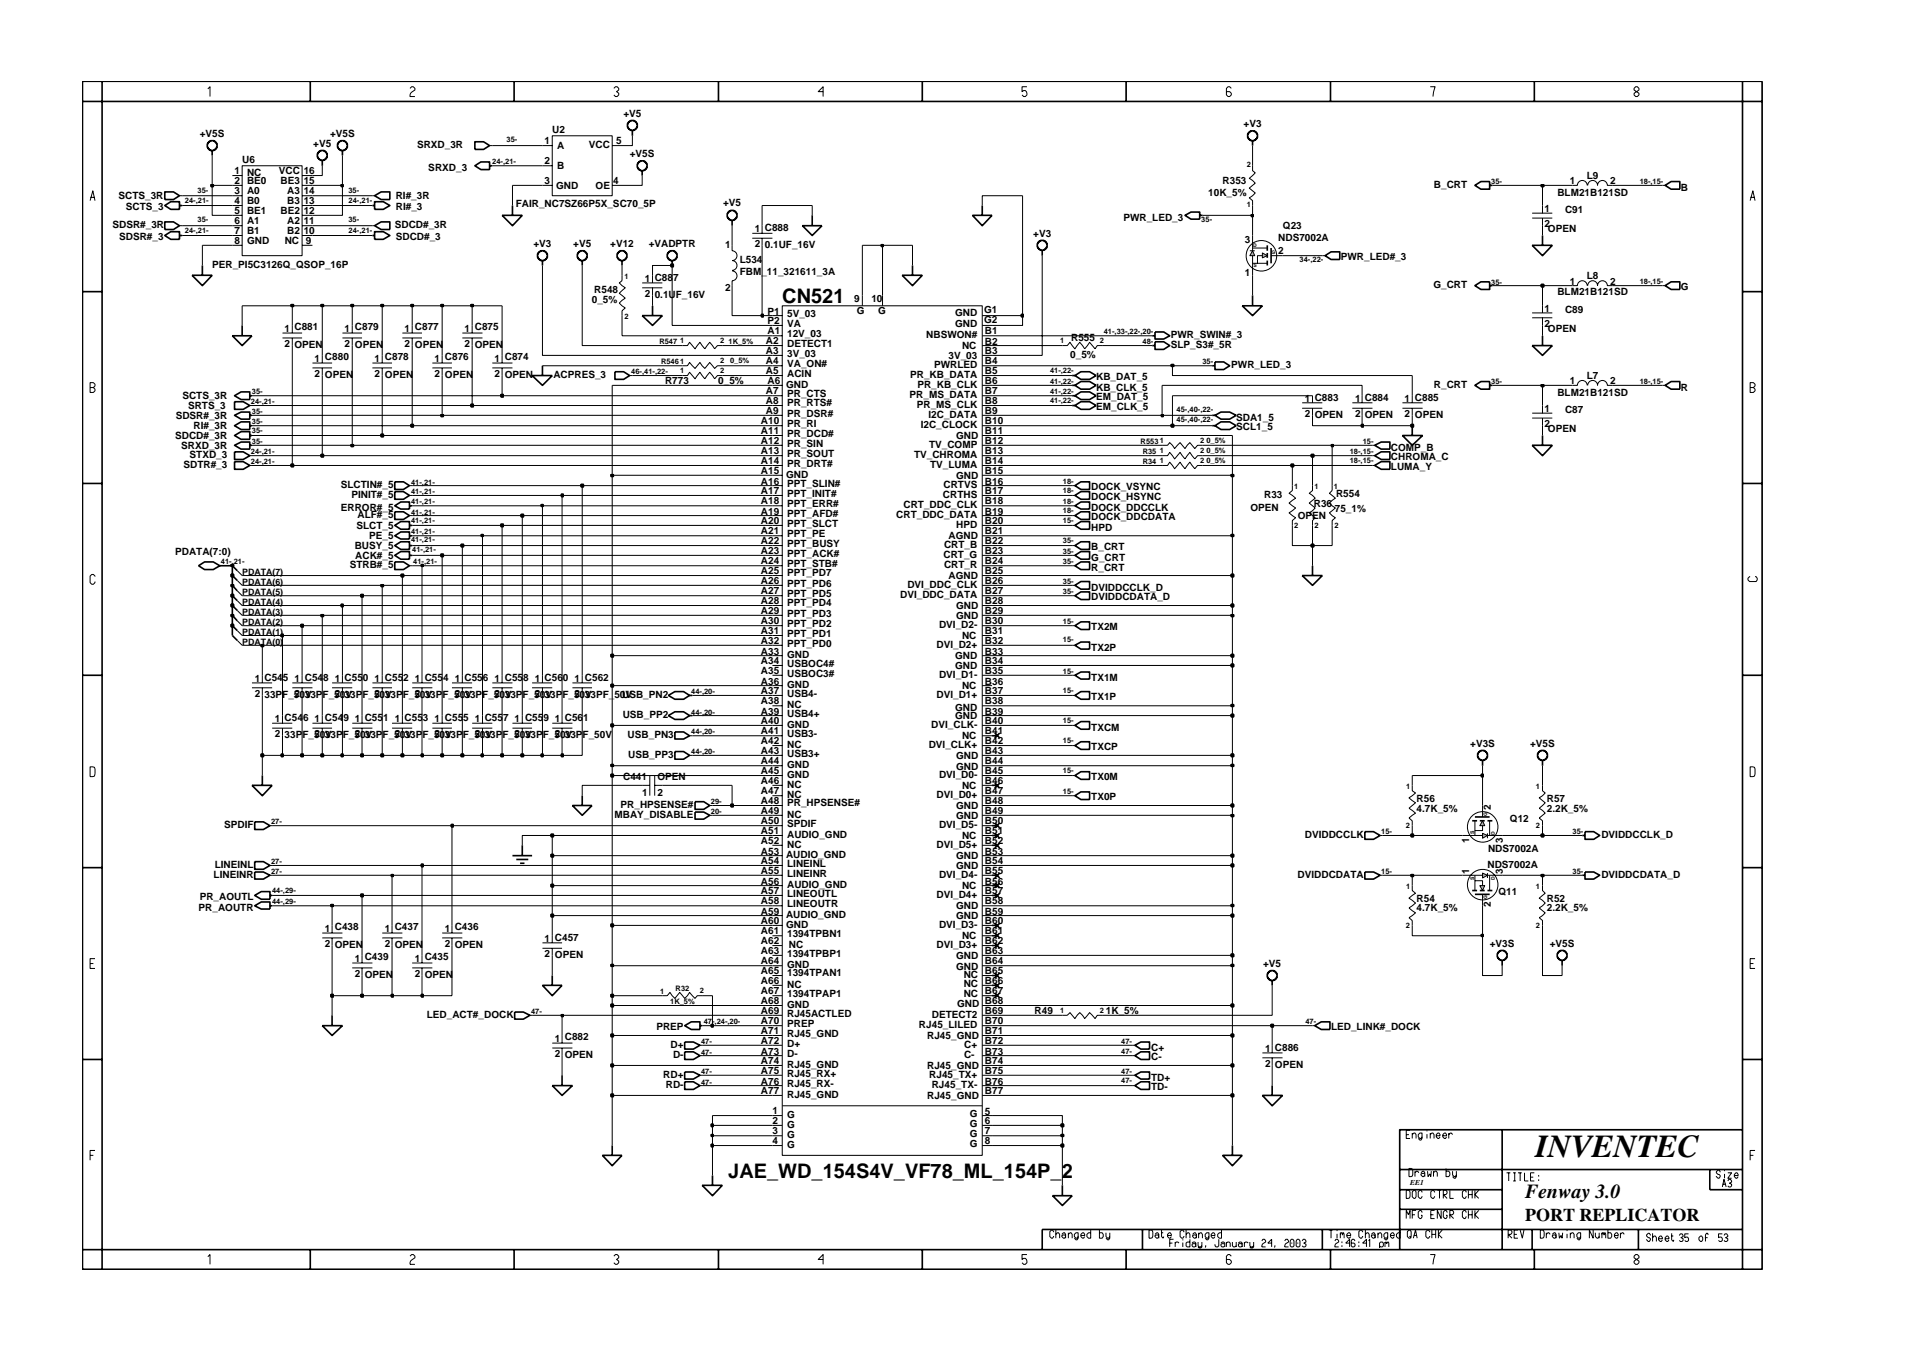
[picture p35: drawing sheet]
<svg xmlns="http://www.w3.org/2000/svg" width="297mm" height="210mm" viewBox="0 0 297 210" stroke-linecap="round" stroke-linejoin="round" font-family="sans-serif">
<defs><g id="words">
<text font-size="5" x="238.5" y="179.7">INVENTEC</text>
<g font-size="3.1">
<text x="121.5" y="47.1">CN521</text>
<text x="113.1" y="183.1">JAE_WD_154S4V_VF78_ML_154P_2</text>
<text x="236.9" y="186.1">Fenway 3.0</text>
</g>
<text font-size="2.8" x="236.9" y="189.7">PORT REPLICATOR</text>
<g font-size="1.6">
<text x="31" y="21.2">+V5S</text>
<text x="48.7" y="22.8">+V5</text>
<text x="51.3" y="21.2">+V5S</text>
<text x="64.8" y="23">SRXD_3R</text>
<text x="84.6" y="22.5">1</text>
<text x="85.8" y="20.7">U2</text>
<text x="86.6" y="23.2">A</text>
<text x="91.5" y="23">VCC</text>
<text x="95.7" y="22.5">5</text>
<text x="96.8" y="18.1">+V5</text>
<text x="193.2" y="19.7">+V3</text>
<text x="36.4" y="28.6">2</text>
<text x="36.4" y="27.1">1</text>
<text x="37.6" y="25.3">U6</text>
<text x="38.4" y="28.6">BE0</text>
<text x="38.4" y="27.3">NC</text>
<text x="43.3" y="27.1">VCC</text>
<text x="43.6" y="28.6">BE3</text>
<text x="47.2" y="28.6">15</text>
<text x="47.2" y="27.1">16</text>
<text x="66.5" y="26.5">SRXD_3</text>
<text x="84.6" y="25.5">2</text>
<text x="84.6" y="28.6">3</text>
<text x="86.4" y="29.4">GND</text>
<text x="86.6" y="26.3">B</text>
<text x="92.5" y="29.4">OE</text>
<text x="95.3" y="28.6">4</text>
<text x="97.8" y="24.4">+V5S</text>
<text x="189.9" y="28.6">R353</text>
<text x="222.8" y="29.2">B_CRT</text>
<text x="243.9" y="28.6">1</text>
<text x="246.5" y="27.9">L9</text>
<text x="250.1" y="28.6">2</text>
<text x="261.1" y="29.6">B</text>
<text x="17.5" y="35.4">SDSR#_3R</text>
<text x="18.4" y="31">SCTS_3R</text>
<text x="19.6" y="32.7">SCTS_3</text>
<text x="36.4" y="33.3">5</text>
<text x="36.4" y="30.2">3</text>
<text x="36.4" y="34.8">6</text>
<text x="36.4" y="31.8">4</text>
<text x="38.4" y="33.3">BE1</text>
<text x="38.4" y="30.2">A0</text>
<text x="38.4" y="34.9">A1</text>
<text x="38.4" y="31.7">B0</text>
<text x="43.6" y="33.3">BE2</text>
<text x="44.6" y="31.7">B3</text>
<text x="44.6" y="34.9">A2</text>
<text x="44.6" y="30.2">A3</text>
<text x="47.2" y="33.3">12</text>
<text x="47.2" y="31.8">13</text>
<text x="47.2" y="34.8">11</text>
<text x="47.2" y="30.2">14</text>
<text x="61.3" y="35.4">SDCD#_3R</text>
<text x="61.5" y="31">RI#_3R</text>
<text x="61.5" y="32.7">RI#_3</text>
<text x="80.1" y="32.1">FAIR_NC7SZ66P5X_SC70_5P</text>
<text x="112.3" y="32.1">+V5</text>
<text x="117.3" y="36">1 C888</text>
<text x="174.5" y="34.3">PWR_LED_3</text>
<text x="187.7" y="30.4">10K_5%</text>
<text x="199.3" y="35.6">Q23</text>
<text x="240" y="32.9">1</text>
<text x="240" y="35.2">2</text>
<text x="240.5" y="36">OPEN</text>
<text x="241.9" y="30.4">BLM21B121SD</text>
<text x="243.1" y="33.1">C91</text>
<text x="18.5" y="37.3">SDSR#_3</text>
<text x="33" y="41.7">PER_PI5C3126Q_QSOP_16P</text>
<text x="36.4" y="37.9">8</text>
<text x="36.4" y="36.4">7</text>
<text x="38.4" y="37.9">GND</text>
<text x="38.4" y="36.4">B1</text>
<text x="44.2" y="37.9">NC 9</text>
<text x="44.6" y="36.4">B2</text>
<text x="47.2" y="36.4">10</text>
<text x="61.5" y="37.3">SDCD#_3</text>
<text x="82.9" y="38.3">+V3</text>
<text x="89" y="38.3">+V5</text>
<text x="94.8" y="38.3">+V12</text>
<text x="100.8" y="38.3">+VADPTR</text>
<text x="112.6" y="38.5">1</text>
<text x="114.9" y="40.9">L534</text>
<text x="117.3" y="38.4">2</text>
<text x="118.8" y="38.5">0.1UF_16V</text>
<text x="160.5" y="36.8">+V3</text>
<text x="193.4" y="37.7">3</text>
<text x="198.6" y="39.5">2</text>
<text x="198.6" y="37.4">NDS7002A</text>
<text x="208.3" y="40.5">PWR_LED#_3</text>
<text x="91.9" y="47.1">0_5%</text>
<text x="92.3" y="45.6">R548</text>
<text x="100.2" y="43.8">1 C887</text>
<text x="100.2" y="46.1">2</text>
<text x="101.7" y="46.3">0.1UF_16V</text>
<text x="112.6" y="45.1">2</text>
<text x="114.9" y="42.8">FBM_11_321611_3A</text>
<text x="132.7" y="46.9">9</text>
<text x="135.4" y="46.9">10</text>
<text x="193.4" y="42.9">1</text>
<text x="222.7" y="44.8">G_CRT</text>
<text x="241.9" y="45.9">BLM21B121SD</text>
<text x="243.9" y="44.2">1</text>
<text x="246.5" y="43.4">L8</text>
<text x="250.1" y="44.2">2</text>
<text x="261.1" y="45.1">G</text>
<text x="44.2" y="51.6">1 C881</text>
<text x="44.2" y="53.9">2</text>
<text x="53.5" y="51.6">1 C879</text>
<text x="53.5" y="53.9">2</text>
<text x="62.9" y="51.6">1 C877</text>
<text x="62.9" y="53.9">2</text>
<text x="72.2" y="51.6">1 C875</text>
<text x="72.2" y="53.9">2</text>
<text x="119" y="53.5">A2</text>
<text x="119.2" y="50.4">P2</text>
<text x="119.2" y="48.9">P1</text>
<text x="119.2" y="51.9">A1</text>
<text x="122.3" y="50.8">VA</text>
<text x="122.3" y="52.3">12V_03</text>
<text x="122.3" y="53.8">DETECT1</text>
<text x="122.3" y="49.2">5V_03</text>
<text x="133.1" y="48.8">G</text>
<text x="136.4" y="48.8">G</text>
<text x="143.9" y="52.5">NBSWON#</text>
<text x="148.4" y="49.2">GND</text>
<text x="148.4" y="50.8">GND</text>
<text x="152.9" y="48.7">G1</text>
<text x="152.9" y="50.2">G2</text>
<text x="153" y="51.9">B1</text>
<text x="153" y="53.5">B2</text>
<text x="166.4" y="52.9">R555</text>
<text x="181.9" y="52.5">PWR_SWIN#_3</text>
<text x="240" y="50.8">2</text>
<text x="240" y="48.4">1</text>
<text x="240.5" y="51.6">OPEN</text>
<text x="243.1" y="48.6">C89</text>
<text x="45.7" y="54.1">OPEN</text>
<text x="48.9" y="58.5">2</text>
<text x="48.9" y="56.2">1 C880</text>
<text x="50.5" y="58.8">OPEN</text>
<text x="55.1" y="54.1">OPEN</text>
<text x="58.2" y="56.2">1 C878</text>
<text x="58.2" y="58.5">2</text>
<text x="59.8" y="58.8">OPEN</text>
<text x="64.5" y="54.1">OPEN</text>
<text x="67.5" y="56.2">1 C876</text>
<text x="67.5" y="58.5">2</text>
<text x="69.1" y="58.8">OPEN</text>
<text x="73.8" y="54.1">OPEN</text>
<text x="76.8" y="56.2">1 C874</text>
<text x="76.8" y="58.5">2</text>
<text x="78.4" y="58.8">OPEN</text>
<text x="86" y="58.8">ACPRES_3</text>
<text x="103.3" y="59.7">R773</text>
<text x="111.6" y="59.7">0_5%</text>
<text x="119" y="56.6">A4</text>
<text x="119" y="58.2">A5</text>
<text x="119" y="55">A3</text>
<text x="119.2" y="59.7">A6</text>
<text x="122.3" y="57">VA_ON#</text>
<text x="122.3" y="58.5">ACIN</text>
<text x="122.3" y="55.4">3V_03</text>
<text x="141.4" y="58.8">PR_KB_DATA</text>
<text x="145.1" y="57.1">PWRLED</text>
<text x="147.3" y="55.8">3V_03</text>
<text x="149.5" y="54.3">NC</text>
<text x="153" y="59.7">B6</text>
<text x="153" y="58.2">B5</text>
<text x="153" y="56.6">B4</text>
<text x="153" y="55">B3</text>
<text x="166.3" y="55.6">0_5%</text>
<text x="170.3" y="59.1">KB_DAT_5</text>
<text x="181.9" y="54.1">SLP_S3#_5R</text>
<text x="191.3" y="57.1">PWR_LED_3</text>
<text x="243.9" y="59.7">1</text>
<text x="246.5" y="58.9">L7</text>
<text x="250.1" y="59.7">2</text>
<text x="27.3" y="65.1">SDSR#_3R</text>
<text x="28.3" y="62.1">SCTS_3R</text>
<text x="29.2" y="63.6">SRTS_3</text>
<text x="118.2" y="65.9">A10</text>
<text x="119" y="62.8">A8</text>
<text x="119" y="61.2">A7</text>
<text x="119" y="64.4">A9</text>
<text x="122.1" y="60.3">GND</text>
<text x="122.3" y="63.2">PR_RTS#</text>
<text x="122.3" y="61.6">PR_CTS</text>
<text x="122.3" y="64.8">PR_DSR#</text>
<text x="141.3" y="61.8">PR_MS_DATA</text>
<text x="142.4" y="63.4">PR_MS_CLK</text>
<text x="142.5" y="60.3">PR_KB_CLK</text>
<text x="144.2" y="64.9">I2C_DATA</text>
<text x="153" y="62.8">B8</text>
<text x="153" y="61.2">B7</text>
<text x="153" y="65.9">B10</text>
<text x="153" y="64.4">B9</text>
<text x="170.3" y="63.7">EM_CLK_5</text>
<text x="170.3" y="62.2">EM_DAT_5</text>
<text x="170.3" y="60.7">KB_CLK_5</text>
<text x="192.1" y="65.4">SDA1_5</text>
<text x="202.7" y="62.4">1 C883</text>
<text x="202.7" y="64.8">2 OPEN</text>
<text x="210.5" y="62.4">1 C884</text>
<text x="210.5" y="64.8">2 OPEN</text>
<text x="218.2" y="62.4">1 C885</text>
<text x="218.2" y="64.8">2 OPEN</text>
<text x="222.8" y="60.3">R_CRT</text>
<text x="240" y="64">1</text>
<text x="241.9" y="61.5">BLM21B121SD</text>
<text x="243.1" y="64.2">C87</text>
<text x="261.1" y="60.7">R</text>
<text x="27.2" y="68.2">SDCD#_3R</text>
<text x="28.2" y="69.8">SRXD_3R</text>
<text x="29.5" y="71.1">STXD_3</text>
<text x="30.1" y="66.7">RI#_3R</text>
<text x="118.2" y="69">A12</text>
<text x="118.2" y="70.5">A13</text>
<text x="118.2" y="67.5">A11</text>
<text x="122.3" y="66.3">PR_RI</text>
<text x="122.3" y="69.4">PR_SIN</text>
<text x="122.3" y="70.9">PR_SOUT</text>
<text x="122.3" y="67.9">PR_DCD#</text>
<text x="142" y="71.1">TV_CHROMA</text>
<text x="143" y="66.5">I2C_CLOCK</text>
<text x="144.3" y="69.6">TV_COMP</text>
<text x="148.5" y="68.3">GND</text>
<text x="153" y="70.5">B13</text>
<text x="153" y="69">B12</text>
<text x="153" y="67.5">B11</text>
<text x="192.1" y="66.9">SCL1_5</text>
<text x="216.1" y="70">COMP_B</text>
<text x="216.1" y="71.5">CHROMA_C</text>
<text x="240" y="66.3">2</text>
<text x="240.5" y="67.1">OPEN</text>
<text x="28.5" y="72.7">SDTR#_3</text>
<text x="53" y="75.9">SLCTIN#_5</text>
<text x="54.6" y="77.4">PINIT#_5</text>
<text x="118.2" y="75.3">A16</text>
<text x="118.2" y="72.1">A14</text>
<text x="118.2" y="76.8">A17</text>
<text x="118.2" y="73.7">A15</text>
<text x="122.1" y="74.3">GND</text>
<text x="122.3" y="75.6">PPT_SLIN#</text>
<text x="122.3" y="72.6">PR_DRT#</text>
<text x="122.3" y="77.2">PPT_INIT#</text>
<text x="144.5" y="72.7">TV_LUMA</text>
<text x="146.5" y="77.4">CRTHS</text>
<text x="146.6" y="75.9">CRTVS</text>
<text x="148.5" y="74.4">GND</text>
<text x="153" y="72.1">B14</text>
<text x="153" y="76.8">B17</text>
<text x="153" y="75.3">B16</text>
<text x="153" y="73.7">B15</text>
<text x="169.5" y="76.2">DOCK_VSYNC</text>
<text x="169.5" y="77.7">DOCK_HSYNC</text>
<text x="196.4" y="77.4">R33</text>
<text x="207.6" y="77.1">R554</text>
<text x="216.1" y="73.1">LUMA_Y</text>
<text x="53" y="79.3">ERROR#_5</text>
<text x="55.4" y="82.2">SLCT_5</text>
<text x="55.5" y="80.5">ALF#_5</text>
<text x="57.4" y="83.8">PE_5</text>
<text x="118.2" y="83">A21</text>
<text x="118.2" y="81.5">A20</text>
<text x="118.2" y="78.3">A18</text>
<text x="118.2" y="79.9">A19</text>
<text x="122.3" y="83.4">PPT_PE</text>
<text x="122.3" y="81.9">PPT_SLCT</text>
<text x="122.3" y="80.3">PPT_AFD#</text>
<text x="122.3" y="78.7">PPT_ERR#</text>
<text x="139.2" y="80.5">CRT_DDC_DATA</text>
<text x="140.4" y="78.9">CRT_DDC_CLK</text>
<text x="147.3" y="83.8">AGND</text>
<text x="148.6" y="82">HPD</text>
<text x="153" y="78.3">B18</text>
<text x="153" y="79.9">B19</text>
<text x="153" y="81.5">B20</text>
<text x="153" y="83">B21</text>
<text x="169.5" y="79.3">DOCK_DDCCLK</text>
<text x="169.5" y="80.8">DOCK_DDCDATA</text>
<text x="169.5" y="82.5">HPD</text>
<text x="194.3" y="79.3">OPEN</text>
<text x="201.6" y="80.7">OPEN</text>
<text x="204.1" y="78.8">R36</text>
<text x="207.4" y="79.5">75_1%</text>
<text x="27.2" y="86.3">PDATA(7:0)</text>
<text x="54.3" y="88.2">STRB#_5</text>
<text x="55.1" y="85.3">BUSY_5</text>
<text x="55.2" y="86.9">ACK#_5</text>
<text x="118.2" y="89.3">A25</text>
<text x="118.2" y="87.6">A24</text>
<text x="118.2" y="84.6">A22</text>
<text x="118.2" y="86.1">A23</text>
<text x="122.3" y="89.6">PPT_PD7</text>
<text x="122.3" y="88">PPT_STB#</text>
<text x="122.3" y="84.9">PPT_BUSY</text>
<text x="122.3" y="86.5">PPT_ACK#</text>
<text x="146.6" y="86.7">CRT_G</text>
<text x="146.7" y="85.2">CRT_B</text>
<text x="146.7" y="88.2">CRT_R</text>
<text x="153" y="86.1">B23</text>
<text x="153" y="87.6">B24</text>
<text x="153" y="84.6">B22</text>
<text x="153" y="89.3">B25</text>
<text x="169.5" y="87.1">G_CRT</text>
<text x="169.5" y="88.6">R_CRT</text>
<text x="169.5" y="85.5">B_CRT</text>
<text x="118.2" y="95.4">A29</text>
<text x="118.2" y="93.9">A28</text>
<text x="118.2" y="92.3">A27</text>
<text x="118.2" y="90.8">A26</text>
<text x="122.3" y="95.8">PPT_PD3</text>
<text x="122.3" y="94.2">PPT_PD4</text>
<text x="122.3" y="92.7">PPT_PD5</text>
<text x="122.3" y="91.2">PPT_PD6</text>
<text x="139.8" y="92.9">DVI_DDC_DATA</text>
<text x="141" y="91.3">DVI_DDC_CLK</text>
<text x="147.3" y="90">AGND</text>
<text x="148.5" y="94.7">GND</text>
<text x="153" y="90.8">B26</text>
<text x="153" y="92.3">B27</text>
<text x="153" y="93.9">B28</text>
<text x="153" y="95.4">B29</text>
<text x="169.5" y="91.8">DVIDDCCLK_D</text>
<text x="169.5" y="93.3">DVIDDCDATA_D</text>
<text x="118.2" y="100.1">A32</text>
<text x="118.2" y="98.6">A31</text>
<text x="118.2" y="97">A30</text>
<text x="118.2" y="101.7">A33</text>
<text x="122.3" y="100.5">PPT_PD0</text>
<text x="122.3" y="99">PPT_PD1</text>
<text x="122.3" y="97.4">PPT_PD2</text>
<text x="145.5" y="100.7">DVI_D2+</text>
<text x="145.9" y="97.5">DVI_D2-</text>
<text x="148.5" y="96.2">GND</text>
<text x="149.5" y="99.3">NC</text>
<text x="153" y="100.1">B32</text>
<text x="153" y="97">B30</text>
<text x="153" y="98.6">B31</text>
<text x="153" y="101.7">B33</text>
<text x="169.5" y="98">TX2M</text>
<text x="169.5" y="101.1">TX2P</text>
<text x="39.6" y="105.9">1 C545</text>
<text x="45.7" y="105.9">1 C548</text>
<text x="52" y="105.9">1 C550</text>
<text x="58.2" y="105.9">1 C552</text>
<text x="64.5" y="105.9">1 C554</text>
<text x="70.6" y="105.9">1 C556</text>
<text x="76.8" y="105.9">1 C558</text>
<text x="83.1" y="105.9">1 C560</text>
<text x="89.3" y="105.9">1 C562</text>
<text x="118.2" y="107.9">A37</text>
<text x="118.2" y="104.7">A35</text>
<text x="118.2" y="103.2">A34</text>
<text x="118.2" y="106.4">A36</text>
<text x="122.3" y="105.1">USBOC3#</text>
<text x="122.3" y="103.6">USBOC4#</text>
<text x="122.3" y="102.2">GND</text>
<text x="122.3" y="106.9">GND</text>
<text x="145.9" y="105.3">DVI_D1-</text>
<text x="148.4" y="102.5">GND</text>
<text x="148.4" y="104">GND</text>
<text x="149.5" y="107.1">NC</text>
<text x="153" y="107.9">B37</text>
<text x="153" y="104.7">B35</text>
<text x="153" y="103.2">B34</text>
<text x="153" y="106.4">B36</text>
<text x="169.5" y="105.7">TX1M</text>
<text x="39.6" y="108.2">2</text>
<text x="41.1" y="108.5">33PF_50V</text>
<text x="42.7" y="112.1">1 C546</text>
<text x="45.7" y="108.2">2</text>
<text x="47.4" y="108.5">33PF_50V</text>
<text x="48.9" y="112.1">1 C549</text>
<text x="52" y="108.2">2</text>
<text x="53.5" y="108.5">33PF_50V</text>
<text x="55.1" y="112.1">1 C551</text>
<text x="58.2" y="108.2">2</text>
<text x="59.8" y="108.5">33PF_50V</text>
<text x="61.3" y="112.1">1 C553</text>
<text x="64.5" y="108.2">2</text>
<text x="66" y="108.5">33PF_50V</text>
<text x="67.5" y="112.1">1 C555</text>
<text x="70.6" y="108.2">2</text>
<text x="72.2" y="108.5">33PF_50V</text>
<text x="73.8" y="112.1">1 C557</text>
<text x="76.8" y="108.2">2</text>
<text x="78.4" y="108.5">33PF_50V</text>
<text x="80" y="112.1">1 C559</text>
<text x="83.1" y="108.2">2</text>
<text x="84.6" y="108.5">33PF_50V</text>
<text x="86.2" y="112.1">1 C561</text>
<text x="89.3" y="108.2">2</text>
<text x="90.9" y="108.5">33PF_50V</text>
<text x="96.7" y="108.5">USB_PN2</text>
<text x="96.7" y="111.6">USB_PP2</text>
<text x="118.2" y="111">A39</text>
<text x="118.2" y="109.4">A38</text>
<text x="118.2" y="112.5">A40</text>
<text x="122.3" y="111.3">USB4+</text>
<text x="122.3" y="108.3">USB4-</text>
<text x="122.3" y="110">NC</text>
<text x="122.3" y="113.1">GND</text>
<text x="144.7" y="113.1">DVI_CLK-</text>
<text x="145.5" y="108.4">DVI_D1+</text>
<text x="148.4" y="110.4">GND</text>
<text x="148.4" y="111.8">GND</text>
<text x="153" y="112.5">B40</text>
<text x="153" y="109.4">B38</text>
<text x="153" y="111">B39</text>
<text x="169.5" y="108.8">TX1P</text>
<text x="169.5" y="113.5">TXCM</text>
<text x="42.7" y="114.5">2</text>
<text x="44.2" y="114.7">33PF_50V</text>
<text x="48.9" y="114.5">2</text>
<text x="50.5" y="114.7">33PF_50V</text>
<text x="55.1" y="114.5">2</text>
<text x="56.7" y="114.7">33PF_50V</text>
<text x="61.3" y="114.5">2</text>
<text x="62.9" y="114.7">33PF_50V</text>
<text x="67.5" y="114.5">2</text>
<text x="69.1" y="114.7">33PF_50V</text>
<text x="73.8" y="114.5">2</text>
<text x="75.3" y="114.7">33PF_50V</text>
<text x="80" y="114.5">2</text>
<text x="81.6" y="114.7">33PF_50V</text>
<text x="86.2" y="114.5">2</text>
<text x="87.7" y="114.7">33PF_50V</text>
<text x="97.5" y="114.6">USB_PN3</text>
<text x="97.6" y="117.8">USB_PP3</text>
<text x="118.2" y="117.2">A43</text>
<text x="118.2" y="114.1">A41</text>
<text x="118.2" y="115.7">A42</text>
<text x="118.2" y="118.7">A44</text>
<text x="122.3" y="114.5">USB3-</text>
<text x="122.3" y="117.6">USB3+</text>
<text x="122.3" y="116.3">NC</text>
<text x="122.3" y="119.3">GND</text>
<text x="144.3" y="116.2">DVI_CLK+</text>
<text x="148.5" y="118">GND</text>
<text x="148.5" y="119.6">GND</text>
<text x="149.5" y="114.8">NC</text>
<text x="153" y="115.7">B42</text>
<text x="153" y="114.1">B41</text>
<text x="153" y="117.2">B43</text>
<text x="153" y="118.7">B44</text>
<text x="169.5" y="116.6">TXCP</text>
<text x="228.4" y="116">+V3S</text>
<text x="237.7" y="116">+V5S</text>
<text x="96.4" y="125.6">PR_HPSENSE#</text>
<text x="96.8" y="121.2">C441</text>
<text x="99.8" y="123.6">1</text>
<text x="102.1" y="121.2">OPEN</text>
<text x="102.1" y="123.6">2</text>
<text x="118.2" y="125">A48</text>
<text x="118.2" y="120.3">A45</text>
<text x="118.2" y="121.9">A46</text>
<text x="118.2" y="123.4">A47</text>
<text x="122.3" y="125.3">PR_HPSENSE#</text>
<text x="122.3" y="120.9">GND</text>
<text x="122.3" y="122.4">NC</text>
<text x="122.3" y="124">NC</text>
<text x="145.5" y="123.9">DVI_D0+</text>
<text x="145.9" y="120.9">DVI_D0-</text>
<text x="148.5" y="125.7">GND</text>
<text x="149.5" y="122.6">NC</text>
<text x="153" y="123.4">B47</text>
<text x="153" y="120.3">B45</text>
<text x="153" y="121.9">B46</text>
<text x="153" y="125">B48</text>
<text x="169.5" y="121.2">TX0M</text>
<text x="169.5" y="124.4">TX0P</text>
<text x="220.1" y="124.6">R56</text>
<text x="231.6" y="125.8" transform="rotate(-90 231.6 125.8)">2</text>
<text x="240.3" y="124.6">R57</text>
<text x="34.8" y="128.6">SPDIF</text>
<text x="95.5" y="127.1">MBAY_DISABLE</text>
<text x="118.2" y="128">A50</text>
<text x="118.2" y="131.2">A52</text>
<text x="118.2" y="126.5">A49</text>
<text x="118.2" y="129.6">A51</text>
<text x="122.3" y="128.4">SPDIF</text>
<text x="122.3" y="130.2">AUDIO_GND</text>
<text x="122.3" y="131.8">NC</text>
<text x="122.3" y="127.1">NC</text>
<text x="145.5" y="131.7">DVI_D5+</text>
<text x="145.9" y="128.6">DVI_D5-</text>
<text x="148.5" y="127.3">GND</text>
<text x="149.5" y="130.4">NC</text>
<text x="153" y="131.2">B52</text>
<text x="153" y="128">B50</text>
<text x="153" y="126.5">B49</text>
<text x="153" y="129.6">B51</text>
<text x="202.7" y="130.2">DVIDDCCLK</text>
<text x="220.1" y="126.1">4.7K_5%</text>
<text x="228.2" y="131" transform="rotate(-90 228.2 131)">1</text>
<text x="233.5" y="131" transform="rotate(-90 233.5 131)">3</text>
<text x="234.6" y="127.7">Q12</text>
<text x="240.3" y="126.1">2.2K_5%</text>
<text x="248.8" y="130.2">DVIDDCCLK_D</text>
<text x="33.2" y="136.4">LINEINR</text>
<text x="33.4" y="134.9">LINEINL</text>
<text x="118.2" y="134.3">A54</text>
<text x="118.2" y="135.8">A55</text>
<text x="118.2" y="132.8">A53</text>
<text x="118.2" y="137.4">A56</text>
<text x="122.1" y="133.3">AUDIO_GND</text>
<text x="122.3" y="134.7">LINEINL</text>
<text x="122.3" y="136.2">LINEINR</text>
<text x="122.3" y="137.9">AUDIO_GND</text>
<text x="145.9" y="136.4">DVI_D4-</text>
<text x="148.5" y="133.5">GND</text>
<text x="148.5" y="135.1">GND</text>
<text x="153" y="135.8">B55</text>
<text x="153" y="132.8">B53</text>
<text x="153" y="134.3">B54</text>
<text x="153" y="137.4">B56</text>
<text x="201.6" y="136.4">DVIDDCDATA</text>
<text x="228.2" y="135.7" transform="rotate(-90 228.2 135.7)">1</text>
<text x="231.1" y="134.9">NDS7002A</text>
<text x="231.2" y="132.3">NDS7002A</text>
<text x="233.5" y="135.7" transform="rotate(-90 233.5 135.7)">3</text>
<text x="248.8" y="136.4">DVIDDCDATA_D</text>
<text x="30.9" y="141.5">PR_AOUTR</text>
<text x="31" y="139.9">PR_AOUTL</text>
<text x="118.2" y="139">A57</text>
<text x="118.2" y="140.5">A58</text>
<text x="118.2" y="142.1">A59</text>
<text x="118.2" y="143.6">A60</text>
<text x="122.1" y="142.6">AUDIO_GND</text>
<text x="122.3" y="139.4">LINEOUTL</text>
<text x="122.3" y="140.9">LINEOUTR</text>
<text x="145.5" y="139.5">DVI_D4+</text>
<text x="148.5" y="141.2">GND</text>
<text x="148.5" y="142.8">GND</text>
<text x="149.5" y="138.2">NC</text>
<text x="153" y="143.6">B60</text>
<text x="153" y="139">B57</text>
<text x="153" y="140.5">B58</text>
<text x="153" y="142.1">B59</text>
<text x="220.1" y="141.6">4.7K_5%</text>
<text x="220.1" y="140.1">R54</text>
<text x="231.6" y="140.9" transform="rotate(-90 231.6 140.9)">2</text>
<text x="232.8" y="139.1">Q11</text>
<text x="240.3" y="140.1">R52</text>
<text x="240.3" y="141.6">2.2K_5%</text>
<text x="50.5" y="144.8">1 C438</text>
<text x="50.5" y="147.1">2</text>
<text x="52" y="147.3">OPEN</text>
<text x="55.1" y="149.5">1 C439</text>
<text x="59.8" y="144.8">1 C437</text>
<text x="59.8" y="147.1">2</text>
<text x="61.3" y="147.3">OPEN</text>
<text x="64.5" y="149.5">1 C435</text>
<text x="69.1" y="144.8">1 C436</text>
<text x="69.1" y="147.1">2</text>
<text x="70.6" y="147.3">OPEN</text>
<text x="84.6" y="146.3">1 C457</text>
<text x="84.6" y="148.7">2</text>
<text x="86.2" y="148.9">OPEN</text>
<text x="118.2" y="149.8">A64</text>
<text x="118.2" y="146.7">A62</text>
<text x="118.2" y="145.1">A61</text>
<text x="118.2" y="148.3">A63</text>
<text x="122.1" y="144.2">GND</text>
<text x="122.3" y="145.5">1394TPBN1</text>
<text x="122.3" y="148.7">1394TPBP1</text>
<text x="122.5" y="147.3">NC</text>
<text x="145.5" y="147.3">DVI_D3+</text>
<text x="145.9" y="144.2">DVI_D3-</text>
<text x="148.5" y="149">GND</text>
<text x="149.5" y="145.9">NC</text>
<text x="153" y="146.7">B62</text>
<text x="153" y="148.3">B63</text>
<text x="153" y="149.8">B64</text>
<text x="153" y="145.1">B61</text>
<text x="231.4" y="147.1">+V3S</text>
<text x="240.8" y="147.1">+V5S</text>
<text x="55.1" y="151.7">2</text>
<text x="56.7" y="152">OPEN</text>
<text x="64.5" y="151.7">2</text>
<text x="66" y="152">OPEN</text>
<text x="118.2" y="152.9">A66</text>
<text x="118.2" y="151.4">A65</text>
<text x="118.2" y="154.4">A67</text>
<text x="122.3" y="150.4">GND</text>
<text x="122.3" y="153.5">NC</text>
<text x="122.3" y="151.7">1394TPAN1</text>
<text x="122.3" y="154.8">1394TPAP1</text>
<text x="148.5" y="150.6">GND</text>
<text x="149.7" y="152">NC</text>
<text x="149.7" y="153.3">NC</text>
<text x="149.7" y="154.9">NC</text>
<text x="153" y="151.4">B65</text>
<text x="153" y="152.9">B66</text>
<text x="153" y="154.4">B67</text>
<text x="196.2" y="150.2">+V5</text>
<text x="66.3" y="158.2">LED_ACT#_DOCK</text>
<text x="86.2" y="161.9">1 C882</text>
<text x="102" y="160.1">PREP</text>
<text x="118.2" y="160.7">A71</text>
<text x="118.2" y="157.6">A69</text>
<text x="118.2" y="159.1">A70</text>
<text x="118.2" y="156.1">A68</text>
<text x="122.3" y="161.1">RJ45_GND</text>
<text x="122.3" y="158">RJ45ACTLED</text>
<text x="122.3" y="159.5">PREP</text>
<text x="122.3" y="156.6">GND</text>
<text x="142.8" y="159.7">RJ45_LILED</text>
<text x="144" y="161.5">RJ45_GND</text>
<text x="144.8" y="158.1">DETECT2</text>
<text x="148.7" y="156.4">GND</text>
<text x="153" y="159.1">B70</text>
<text x="153" y="157.6">B69</text>
<text x="153" y="156.1">B68</text>
<text x="153" y="160.7">B71</text>
<text x="160.7" y="157.6">R49</text>
<text x="171.8" y="157.6">1K_5%</text>
<text x="206.8" y="160.1">LED_LINK#_DOCK</text>
<text x="86.2" y="164.2">2</text>
<text x="87.7" y="164.4">OPEN</text>
<text x="103" y="167.5">RD+</text>
<text x="104.2" y="162.8">D+</text>
<text x="104.6" y="164.4">D-</text>
<text x="118.2" y="166.9">A75</text>
<text x="118.2" y="162.2">A72</text>
<text x="118.2" y="163.8">A73</text>
<text x="118.2" y="165.4">A74</text>
<text x="122.3" y="167.3">RJ45_RX+</text>
<text x="122.3" y="162.6">D+</text>
<text x="122.3" y="164.2">D-</text>
<text x="122.3" y="166">RJ45_GND</text>
<text x="144" y="166.1">RJ45_GND</text>
<text x="144.4" y="167.5">RJ45_TX+</text>
<text x="149.8" y="164.4">C-</text>
<text x="149.8" y="162.8">C+</text>
<text x="153" y="166.9">B75</text>
<text x="153" y="162.2">B72</text>
<text x="153" y="163.8">B73</text>
<text x="153" y="165.4">B74</text>
<text x="178.8" y="164.8">C-</text>
<text x="178.8" y="163.2">C+</text>
<text x="178.8" y="167.9">TD+</text>
<text x="196.5" y="163.4">1 C886</text>
<text x="196.5" y="165.7">2</text>
<text x="198.1" y="166">OPEN</text>
<text x="103.4" y="169.1">RD-</text>
<text x="118.2" y="168.5">A76</text>
<text x="118.2" y="170">A77</text>
<text x="120" y="173.2">1</text>
<text x="122.3" y="173.7">G</text>
<text x="122.3" y="168.8">RJ45_RX-</text>
<text x="122.3" y="170.6">RJ45_GND</text>
<text x="144" y="170.8">RJ45_GND</text>
<text x="144.8" y="169.1">RJ45_TX-</text>
<text x="150.7" y="173.5">G</text>
<text x="153" y="168.5">B76</text>
<text x="153" y="170">B77</text>
<text x="153" y="173.2">5</text>
<text x="178.8" y="169.4">TD-</text>
<text x="120" y="174.7">2</text>
<text x="120" y="176.2">3</text>
<text x="120" y="177.8">4</text>
<text x="122.3" y="175.3">G</text>
<text x="122.3" y="176.8">G</text>
<text x="122.3" y="178.4">G</text>
<text x="150.7" y="175.1">G</text>
<text x="150.7" y="176.6">G</text>
<text x="150.7" y="178.2">G</text>
<text x="153" y="174.7">6</text>
<text x="153" y="176.2">7</text>
<text x="153" y="177.8">8</text>
</g>
<g font-size="1.4">
<text x="37.6" y="89.3">PDATA(7)</text>
<text x="37.6" y="92.5">PDATA(5)</text>
<text x="37.6" y="90.9">PDATA(6)</text>
<text x="37.6" y="95.5">PDATA(3)</text>
<text x="37.6" y="94">PDATA(4)</text>
<text x="37.6" y="100.2">PDATA(0)</text>
<text x="37.6" y="98.7">PDATA(1)</text>
<text x="37.6" y="97.1">PDATA(2)</text>
</g>
<g font-size="1.2">
<text x="78.7" y="22.1">35-</text>
<text x="30.7" y="29.9">35-</text>
<text x="54.1" y="29.9">35-</text>
<text x="76.5" y="25.4">24-,21-</text>
<text x="193.7" y="26">2</text>
<text x="231.7" y="28.6">35-</text>
<text x="254.7" y="28.6">18-,15-</text>
<text x="28.7" y="31.6">24-,21-</text>
<text x="30.7" y="34.6">35-</text>
<text x="54.1" y="34.6">35-</text>
<text x="54.2" y="31.6">24-,21-</text>
<text x="186.6" y="34.6">35-</text>
<text x="193.7" y="32.2">1</text>
<text x="28.7" y="36.3">24-,21-</text>
<text x="54.2" y="36.3">24-,21-</text>
<text x="201.9" y="40.7">34-,22-</text>
<text x="97" y="43.4">1</text>
<text x="231.7" y="44.2">35-</text>
<text x="254.7" y="44.1">18-,15-</text>
<text x="97" y="49.6">2</text>
<text x="102.4" y="53.5">R547</text>
<text x="105.7" y="53.4">1</text>
<text x="111.9" y="53.3">2</text>
<text x="113.2" y="53.5">1K_5%</text>
<text x="164.7" y="53.4">1</text>
<text x="170.9" y="53.3">2</text>
<text x="171.5" y="51.9">41-,33-,22-,20-</text>
<text x="177.5" y="53.5">48-</text>
<text x="98.1" y="58.2">46-,41-,22-</text>
<text x="102.7" y="56.6">R546</text>
<text x="105.7" y="56.5">1</text>
<text x="105.7" y="58">1</text>
<text x="111.9" y="56.4">2</text>
<text x="111.9" y="57.9">2</text>
<text x="113.4" y="56.4">0_5%</text>
<text x="163.1" y="58">41-,22-</text>
<text x="163.1" y="59.6">41-,22-</text>
<text x="186.8" y="56.6">35-</text>
<text x="231.7" y="59.7">35-</text>
<text x="254.7" y="59.6">18-,15-</text>
<text x="39" y="62.8">24-,21-</text>
<text x="39.1" y="64.3">35-</text>
<text x="39.1" y="65.8">35-</text>
<text x="39.1" y="61.2">35-</text>
<text x="163.1" y="62.7">41-,22-</text>
<text x="163.1" y="61.2">41-,22-</text>
<text x="182.8" y="64">45-,40-,22-</text>
<text x="182.8" y="65.6">45-,40-,22-</text>
<text x="39" y="70.5">24-,21-</text>
<text x="39.1" y="67.3">35-</text>
<text x="39.1" y="68.9">35-</text>
<text x="177.2" y="69">R553</text>
<text x="177.5" y="70.5">R35</text>
<text x="180.2" y="68.8">1</text>
<text x="180.2" y="72">1</text>
<text x="180.2" y="70.5">1</text>
<text x="186.5" y="68.8">2</text>
<text x="186.5" y="72">2</text>
<text x="186.5" y="70.4">2</text>
<text x="187.4" y="68.8">0_5%</text>
<text x="187.4" y="72">0_5%</text>
<text x="187.4" y="70.4">0_5%</text>
<text x="209.7" y="70.5">18-,15-</text>
<text x="209.7" y="72">18-,15-</text>
<text x="211.7" y="68.9">15-</text>
<text x="39" y="72.2">24-,21-</text>
<text x="63.9" y="76.8">41-,21-</text>
<text x="63.9" y="75.3">41-,21-</text>
<text x="165.1" y="76.6">18-</text>
<text x="165.1" y="75.1">18-</text>
<text x="177.5" y="72.2">R34</text>
<text x="201.1" y="76">1</text>
<text x="204.2" y="76">1</text>
<text x="207.2" y="76">1</text>
<text x="63.9" y="81.3">41-,21-</text>
<text x="63.9" y="79.9">41-,21-</text>
<text x="63.9" y="82.9">41-,21-</text>
<text x="63.9" y="78.3">41-,21-</text>
<text x="165.1" y="78.3">18-</text>
<text x="165.1" y="79.8">18-</text>
<text x="165.1" y="81.3">15-</text>
<text x="201.1" y="82.1">2</text>
<text x="204.2" y="82.1">2</text>
<text x="207.3" y="82.1">2</text>
<text x="34.3" y="87.6">41-,21-</text>
<text x="63.9" y="84.3">41-,21-</text>
<text x="64" y="85.8">41-,21-</text>
<text x="64.2" y="87.6">41-,21-</text>
<text x="165.1" y="84.4">35-</text>
<text x="165.1" y="86">35-</text>
<text x="165.1" y="87.6">35-</text>
<text x="165.1" y="92.2">35-</text>
<text x="165.1" y="90.7">35-</text>
<text x="165.1" y="99.8">15-</text>
<text x="165.1" y="96.9">15-</text>
<text x="107.4" y="107.9">44-,20-</text>
<text x="165.1" y="104.7">15-</text>
<text x="165.1" y="107.7">15-</text>
<text x="107.4" y="111">44-,20-</text>
<text x="165.1" y="112.4">15-</text>
<text x="107.4" y="117.2">44-,20-</text>
<text x="107.4" y="114.1">44-,20-</text>
<text x="165.1" y="115.5">15-</text>
<text x="110.4" y="125">29-</text>
<text x="165.1" y="120.2">15-</text>
<text x="165.1" y="123.3">15-</text>
<text x="218.5" y="122.6">1</text>
<text x="238.6" y="122.6">1</text>
<text x="42.1" y="128">27-</text>
<text x="110.4" y="126.5">20-</text>
<text x="214.6" y="129.6">15-</text>
<text x="218.4" y="128.6">2</text>
<text x="238.6" y="128.6">2</text>
<text x="244.3" y="129.6">35-</text>
<text x="42.1" y="135.8">27-</text>
<text x="42.1" y="134.3">27-</text>
<text x="214.6" y="135.8">15-</text>
<text x="244.3" y="135.8">35-</text>
<text x="42.3" y="138.8">44-,29-</text>
<text x="42.3" y="140.4">44-,29-</text>
<text x="218.5" y="138.1">1</text>
<text x="238.6" y="138.1">1</text>
<text x="218.4" y="144.2">2</text>
<text x="238.6" y="144.2">2</text>
<text x="102.6" y="154.4">1</text>
<text x="105" y="153.9">R32</text>
<text x="108.7" y="154.3">2</text>
<text x="82.5" y="157.6">47-</text>
<text x="104.1" y="156.1">1K_5%</text>
<text x="109.3" y="159">47-,24-,20-</text>
<text x="164.7" y="157.4">1</text>
<text x="170.9" y="157.4">2</text>
<text x="202.8" y="159">47-</text>
<text x="108.9" y="166.9">47-</text>
<text x="108.9" y="163.8">47-</text>
<text x="108.9" y="162.2">47-</text>
<text x="174.2" y="166.8">47-</text>
<text x="174.2" y="162.2">47-</text>
<text x="174.2" y="163.7">47-</text>
<text x="108.9" y="168.5">47-</text>
<text x="174.2" y="168.3">47-</text>
<text x="219.1" y="184.2">EE1</text>
</g>
<g font-size=".8">
<text x="194.7" y="38.3">D</text>
<text x="194.8" y="41.5">S</text>
<text x="197.5" y="39.5">G</text>
<text x="229" y="129.6" transform="rotate(-90 229 129.6)">S</text>
<text x="231" y="126.9" transform="rotate(-90 231 126.9)">G</text>
<text x="232.2" y="129.7" transform="rotate(-90 232.2 129.7)">D</text>
<text x="229" y="136.8" transform="rotate(-90 229 136.8)">S</text>
<text x="232.2" y="136.8" transform="rotate(-90 232.2 136.8)">D</text>
<text x="231" y="139.6" transform="rotate(-90 231 139.6)">G</text>
</g>
</g></defs>
<path d="M229.1 126.9h2.3" fill="none" stroke="#000" stroke-width=".25"/>
<path d="M230.3 125.2v1.7" fill="none" stroke="#000" stroke-width=".16"/>
<path d="M230.3 129.5l.8 .3-.8 .4z" fill-rule="evenodd" fill="#b3b3b3" stroke="#000" stroke-width=".16"/>
<path d="M231.1 129.5v.7" fill="none" stroke="#000" stroke-width=".16"/>
<path d="M230.3 127.5l.4 .8h-.8z" fill-rule="evenodd" fill="#b3b3b3" stroke="#000" stroke-width=".16"/>
<g fill="none" stroke="#000" stroke-width=".25">
<path d="M25.6 31.9l.9-.6h1.4v1.2h-1.4zM27.9 31.9h.4M49.6 23.6a.55 .55 0 0 1 1 0l.2 .3-.1 .7-.4 .3h-.5l-.5-.5v-.5zM50.1 24.9v.9M58.2 35.1l1-.6h1.4v1.2h-1.4zM73.8 25.8l.9-.6h1.4v1.1h-1.4zM76.1 25.8h.4M184.1 33.5l.9-.6h1.4v1.2h-1.4zM186.4 33.5h.4M166.6 59.9h.4M167 59.9l.9-.6h1.4l1 .6-1 .6h-1.4zM179 53.7h.4"/>
<path d="M179.4 53.1h1.4l.9 .6-.9 .6h-1.4zM229.1 59.9l1-.6h1.3v1.2h-1.3zM231.4 59.9h.4M36.4 69.2l1.1-.5h1.3v1.1h-1.3zM38.8 69.2h.3M167 78.6l.9-.6h1.4v1.1h-1.4zM188.3 66.1h.5M188.8 66.1l.9-.6h1.3l1.1 .6-1.1 .6h-1.3zM61.3 87.3h1.4l.9 .6-.9 .6h-1.4zM61.3 81.6l1-.6h1.3v1.2h-1.3zM61.3 83.2l1-.6h1.3v1.1h-1.3zM63.6 81.6h.4"/>
<path d="M63.6 83.2h.4M167 84.8l.9-.6h1.4v1.2h-1.4zM167 115.8l.9-.6h1.4v1.2h-1.4zM229.7 116.9l.2-.1a.55 .55 0 0 1 .9 .1l.3 .2v.5l-.5 .5h-.5l-.5-.3v-.7zM230.3 118.1v.9M39.6 135.5h1.3l1 .5-1 .6h-1.3zM39.6 139.1l1-.6h1.3v1.2h-1.3zM41.9 139.1h.4M108 124.6h1.3l1 .6-1 .5h-1.3zM167 123.6l.9-.6h1.4v1.2h-1.4zM228.7 127.5h.8M229.1 139h2.3"/>
<path d="M229.9 127.5h.8M231.1 127.5h.7M154.1 146.9h.9M154.5 146.5l.8 .8M155.3 146.5l-.8 .8M106.4 163.4h1.3l1 .6-1 .6h-1.3zM176.3 167.1l.9-.5h1.4v1.1h-1.4zM189.9 179.5h3.1l-1.5 1.6zM191.5 178v1.5M196.1 170.2h3.1l-1.6 1.6zM197.6 168.7v1.5"/>
</g>
<g fill="none" stroke="#000" stroke-width=".16">
<path d="M57.9 35.1h.3M116.9 36.3h3.1M116.9 37h3.1M118.4 35.1v1.2M118.4 37v1.1M194.6 25.8v.7l.4 .4-.9 .8 .9 .8-.9 .7 .9 .8-.9 .7 .5 .5v.7M53.2 51.7h3M53.2 52.5h3M54.7 50.6v1.1M54.7 52.5v1.2M62.5 51.7h3.1M62.5 52.5h3.1"/>
<path d="M64 50.6v1.1M64 52.5v1.2M76.5 56.4h3.1M76.5 57.2h3.1M78 55.2v1.2M78 57.2v1.1M120 49h1.5M120 50.6h1.5M120 52.2h1.5M120 53.7h1.5M120 55.2h1.5M120 56.8h1.5"/>
<path d="M120 58.3h1.5M120 59.9h1.5M121.5 47.5h31.1v132h-31.1zM134 45.9v1.6M137.1 45.9v1.6M152.6 49h1.5M152.6 50.6h1.5M152.6 52.2h1.5M152.6 53.7h1.5M152.6 55.2h1.5M152.6 56.8h1.5M152.6 58.3h1.5"/>
<path d="M152.6 59.9h1.5M238 48.6h3.2M238 49.4h3.2M239.6 47.5v1.1M239.6 49.4v1.2M120 61.5h1.5M120 63h1.5M120 64.5h1.5M120 66.1h1.5M120 67.7h1.5M120 69.2h1.5M120 70.8h1.5"/>
<path d="M120 72.3h1.5M120 73.8h1.5M120 75.5h1.5M120 77h1.5M120 78.6h1.5M152.6 61.5h1.5M152.6 63h1.5M152.6 64.5h1.5M152.6 66.1h1.5M152.6 67.7h1.5M152.6 69.2h1.5M152.6 70.8h1.5"/>
<path d="M152.6 72.3h1.5M152.6 73.8h1.5M152.6 75.5h1.5M152.6 77h1.5M152.6 78.6h1.5M166.6 78.6h.4M217.9 62.6h3.1M217.9 63.4h3.1M219.4 61.5v1.1M219.4 63.4v1.1M63.6 87.9h.4M120 87.9h1.5"/>
<path d="M120 84.8h1.5M120 80.1h1.5M120 81.6h1.5M120 83.2h1.5M120 86.3h1.5M120 89.4h1.5M120 90.9h1.5M120 92.6h1.5M120 94.1h1.5M120 95.6h1.5M120 97.2h1.5M120 98.7h1.5"/>
<path d="M152.6 87.9h1.5M152.6 84.8h1.5M152.6 80.1h1.5M152.6 81.6h1.5M152.6 83.2h1.5M152.6 86.3h1.5M152.6 89.4h1.5M152.6 90.9h1.5M152.6 92.6h1.5M152.6 94.1h1.5M152.6 95.6h1.5M152.6 97.2h1.5"/>
<path d="M152.6 98.7h1.5M166.6 84.8h.4M39.1 106.1h3.2M39.1 106.9h3.2M40.8 104.9v1.2M40.8 106.9v1.1M45.4 106.1h3.1M45.4 106.9h3.1M46.9 104.9v1.2M46.9 106.9v1.1M54.7 112.4h3.2M54.7 113.1h3.2"/>
<path d="M56.2 111.2v1.2M56.2 113.1v1.2M57.9 106.1h3M57.9 106.9h3M59.4 104.9v1.2M59.4 106.9v1.1M76.5 106.1h3.1M76.5 106.9h3.1M78 104.9v1.2M78 106.9v1.1M85.8 112.4h3.1M85.8 113.1h3.1"/>
<path d="M87.3 111.2v1.2M87.3 113.1v1.2M120 100.3h1.5M120 101.9h1.5M120 103.4h1.5M120 104.9h1.5M120 106.5h1.5M120 108h1.5M120 109.7h1.5M120 111.2h1.5M120 112.7h1.5M120 114.3h1.5"/>
<path d="M120 115.8h1.5M120 117.4h1.5M120 119h1.5M152.6 100.3h1.5M152.6 101.9h1.5M152.6 103.4h1.5M152.6 104.9h1.5M152.6 106.5h1.5M152.6 108h1.5M152.6 109.7h1.5M152.6 111.2h1.5M152.6 112.7h1.5"/>
<path d="M152.6 114.3h1.5M152.6 115.8h1.5M152.6 117.4h1.5M152.6 119h1.5M166.6 115.8h.4M41.9 136h.4M110.3 125.2h.4M120 129.8h1.5M120 125.2h1.5M120 123.6h1.5M120 120.5h1.5M120 122h1.5"/>
<path d="M120 126.7h1.5M120 128.3h1.5M120 131.3h1.5M120 132.9h1.5M120 134.5h1.5M120 136h1.5M120 137.6h1.5M120 139.1h1.5M152.6 129.8h1.5M152.6 125.2h1.5M152.6 123.6h1.5M152.6 120.5h1.5"/>
<path d="M152.6 122h1.5M152.6 126.7h1.5M152.6 128.3h1.5M152.6 131.3h1.5M152.6 132.9h1.5M152.6 134.5h1.5M152.6 136h1.5M152.6 137.6h1.5M152.6 139.1h1.5M166.6 123.6h.4M227.2 129.8h3.1M229.1 127.5v2.3"/>
<path d="M230.3 128.3v.7h-1.2M230.3 139v1.7M231.1 129.8h2.3M231.4 127.5v2.3M50.1 145h3.1M50.1 145.7h3.1M51.6 143.8v1.2M51.6 145.7v1.2M64 149.6h3.2M64 150.4h3.2M65.6 148.4v1.2M65.6 150.4v1.2"/>
<path d="M68.7 145h3.1M68.7 145.7h3.1M70.2 143.8v1.2M70.2 145.7v1.2M120 140.7h1.5M120 142.3h1.5M120 143.8h1.5M120 145.4h1.5M120 146.9h1.5M120 148.4h1.5M120 150h1.5M120 151.6h1.5"/>
<path d="M120 153.1h1.5M120 154.7h1.5M120 156.2h1.5M120 157.7h1.5M120 159.4h1.5M152.6 140.7h1.5M152.6 142.3h1.5M152.6 143.8h1.5M152.6 145.4h1.5M152.6 146.9h1.5M152.6 148.4h1.5M152.6 150h1.5"/>
<path d="M152.6 151.6h1.5M152.6 153.1h1.5M152.6 154.7h1.5M152.6 156.2h1.5M152.6 157.7h1.5M152.6 159.4h1.5M108.7 164h.4M120 164h1.5M120 165.5h1.5M120 167.1h1.5M120 168.7h1.5M120 170.2h1.5"/>
<path d="M120 173.3h1.5M120 174.9h1.5M120 176.5h1.5M120 178h1.5M120 160.9h1.5M120 162.4h1.5M121.5 171.8h31.1M152.6 164h1.5M152.6 165.5h1.5M152.6 167.1h1.5M152.6 168.7h1.5M152.6 170.2h1.5"/>
<path d="M152.6 173.3h1.5M152.6 174.9h1.5M152.6 176.5h1.5M152.6 178h1.5M152.6 160.9h1.5M152.6 162.4h1.5M175.9 167.1h.4M196.1 163.6h3.1M196.1 164.4h3.1M197.6 162.4v1.2M197.6 164.4v1.1"/>
<circle cx="230.3" cy="128.5" r="2.37"/>
</g>
<path d="M230.3 135.7l.8 .3-.8 .4z" fill-rule="evenodd" fill="#b3b3b3" stroke="#000" stroke-width=".16"/>
<path d="M231.1 135.7v.7" fill="none" stroke="#000" stroke-width=".16"/>
<path d="M229.9 137.6h.8l-.4 .8z" fill-rule="evenodd" fill="#b3b3b3" stroke="#000" stroke-width=".16"/>
<g fill="none" stroke="#000" stroke-width=".25">
<path d="M97.6 19l.2-.1a.55 .55 0 0 1 .9 .1l.3 .2v.5l-.5 .5h-.5l-.4-.3-.1-.7zM25.6 29.8h1.4l.9 .6-.9 .6h-1.4zM25.6 34.5h1.4l.9 .6-.9 .6h-1.4zM32.3 22.2l.2-.2a.55 .55 0 0 1 1 .1l.2 .3v.5l-.5 .5h-.5l-.4-.4-.1-.1zM33 23.4v.7M52.6 22.1l.2-.1a.55 .55 0 0 1 .9 .1l.3 .3v.5l-.5 .5h-.6l-.4-.4-.1-.6zM53.2 23.4v.7M57.9 31.9h.3M57.9 36.6h.3M58.2 31.3h1.3l1.1 .6-1.1 .6h-1.3zM58.2 36h1.3l1.1 .6-1.1 .6h-1.3zM78 33.5h3.1l-1.5 1.6z"/>
<path d="M79.6 31.9v1.6M83.8 39h.7l.4 .3 .1 .7-.3 .4-.7 .1-.4-.4-.1-.6zM98.2 20.2v.9M99.1 25.3l.2-.1a.55 .55 0 0 1 1 0l.2 .3v.5l-.5 .5h-.5l-.4-.3-.1-.2zM99.8 26.5v.8M113.1 32.9h.2a.55 .55 0 0 1 .9 0l.3 .3v.5l-.5 .5h-.5l-.4-.3-.1-.7zM113.7 34.3v.8M124.7 35.1h3l-1.5 1.5zM126.2 33.5v1.6M161.4 37.5h.1a.55 .55 0 0 1 .9 .1l.3 .3-.1 .6-.4 .4h-.5l-.6-.5v-.5zM161.9 39v.7M193.9 20.7l.3-.2a.55 .55 0 0 1 .9 .1l.3 .2v.6l-.6 .5h-.5l-.4-.4-.1-.1z"/>
<path d="M194.6 21.9v.7M197.5 38.5v2.4M238 38.1h3.2l-1.6 1.6zM239.6 36.6v1.5M36.1 52.2h3l-1.5 1.5zM37.6 50.6v1.6M82.7 58.3h3.1l-1.5 1.6zM84.3 40.5v.7M84.3 56.8v1.5M95.5 57.8h1.4l.9 .5-.9 .6h-1.4zM99.8 49h3.1l-1.5 1.6zM101.4 47.5v1.5"/>
<path d="M140.2 42.8h3.1l-1.5 1.6zM141.8 41.2v1.6M188.3 56.8h.5M188.8 56.2h1.3l.9 .6-.9 .6h-1.3zM193 47.5h3.1l-1.5 1.5zM194.6 45.9v1.6M229.1 44.4l1-.6h1.3v1.2h-1.3zM231.4 44.4h.4M258.7 59.9l.9-.6h1.4v1.2h-1.4zM36.4 67.7l1.1-.6h1.3v1.2h-1.3zM36.4 66.1l1.1-.6h1.3v1.2h-1.3zM36.4 64.5l1.1-.5h1.3v1.1h-1.3z"/>
<path d="M36.4 70.2h1.4l1 .6-1 .6h-1.4zM38.8 67.7h.3M38.8 64.5h.3M38.8 66.1h.3M61.3 79.5h1.4l.9 .6-.9 .6h-1.4zM61.3 76.4h1.4l.9 .6-.9 .6h-1.4zM61.3 78.6l1-.6h1.3v1.1h-1.3zM63.6 78.6h.4M166.6 61.5h.4M166.6 63h.4M167 75.5l.9-.6h1.4v1.1h-1.4zM167 61.5l.9-.6h1.4l1 .6-1 .6h-1.4z"/>
<path d="M167 63l.9-.6h1.4l1 .6-1 .6h-1.4zM188.3 64.5h.5M188.8 64.5l.9-.5h1.3l1.1 .5-1.1 .6h-1.3zM213.6 70.8l1-.6h1.3v1.2h-1.3zM213.6 72.3l1-.6h1.3v1.2h-1.3zM213.6 69.2l1-.5h1.3v1.1h-1.3zM217.9 67.7h3.1l-1.6 1.5zM219.4 66.1v1.6M238 69.2h3.2l-1.6 1.6zM239.6 67.7v1.5M30.8 87.9l1-.6h1.3l1 .6-1 .6h-1.3zM34.1 87.9h.4"/>
<path d="M36.1 87.9l.8 .8M36.1 97.2l.8 .8M36.1 89.4l.8 .8M36.1 90.9l.8 .9M36.1 95.6l.8 .8M36.1 92.6l.8 .7M36.1 94.1l.8 .7M61.3 84.8l1-.6h1.3v1.2h-1.3zM63.6 84.8h.4M167 80.1l.9-.6h1.4v1.2h-1.4zM167 81.6l.9-.6h1.4v1.2h-1.4zM167 97.2l.9-.6h1.4v1.2h-1.4z"/>
<path d="M202.3 89.4h3.1l-1.5 1.5zM203.9 87.9v1.5M103.8 111.2l1-.6h1.4l.9 .6-.9 .6h-1.4zM103.8 108l1-.5h1.4l.9 .5-.9 .6h-1.4zM104.8 113.7h1.4l.9 .6-.9 .5h-1.4zM104.8 116.8h1.4l.9 .6-.9 .6h-1.4zM107.1 111.2h.5M107.1 108h.5M154.1 114.3h.9M154.5 113.9l.8 .8M155.3 113.9l-.8 .8M167 100.3l.9-.5h1.4v1.1h-1.4z"/>
<path d="M167 112.7l.9-.6h1.4v1.2h-1.4zM239 116.9l.2-.1a.55 .55 0 0 1 .9 .1l.3 .2v.5l-.5 .5h-.5l-.4-.3-.1-.7zM239.6 118.1v.9M39.1 122h3.2l-1.5 1.6zM39.6 133.9h1.3l1 .6-1 .6h-1.3zM40.8 120.5v1.5M79.6 132.9h3.1M80.2 133.5h1.9M80.8 134.1h.7M81.1 131.3v1.6M88.9 125.2h3.1l-1.5 1.5zM90.5 123.6v1.6"/>
<path d="M108 126.2h1.3l1 .5-1 .6h-1.3zM154.1 137.6h.9M154.1 128.3h.9M154.1 122h.9M154.1 131.3h.9M154.5 137.2l.8 .7M154.5 127.9l.8 .7M154.5 121.7l.8 .7M154.5 131l.8 .8M155.3 137.2l-.8 .7M155.3 127.9l-.8 .7M155.3 121.7l-.8 .7"/>
<path d="M155.3 131l-.8 .8M212 135.5h1.4l1 .5-1 .6h-1.4zM228.7 138.4h.8M229.9 138.4h.8M231.1 138.4h.7M245.8 136h.4M245.8 129.8h.4M246.2 135.5h1.4l.9 .5-.9 .6h-1.4zM246.2 129.2h1.4l.9 .6-.9 .6h-1.4zM39.6 140.7l1-.6h1.3v1.1h-1.3zM41.9 140.7h.4M50.1 159.4h3.1l-1.6 1.5z"/>
<path d="M51.6 157.7v1.7M80 157.2h1.3l1 .5-1 .6h-1.3zM106.4 159.4l1-.6h1.3v1.1h-1.3zM108.7 159.4h.4M154.1 143.8h.9M154.1 153.1h.9M154.1 151.6h.9M154.5 143.4l.8 .8M154.5 152.8l.8 .7M154.5 151.1l.8 .9M155.3 143.4l-.8 .8M155.3 152.8l-.8 .7"/>
<path d="M155.3 151.1l-.8 .9M204.2 159.4l1.1-.6h1.3v1.1h-1.3zM242 148l.3-.2a.55 .55 0 0 1 .9 .1l.2 .3v.5l-.5 .5h-.5l-.4-.3-.1-.2zM242.7 149.2v.8M85.8 168.7h3.1l-1.6 1.5zM87.3 167.1v1.6M106.4 166.6h1.3l1 .5-1 .6h-1.3zM106.4 168.1h1.3l1 .6-1 .6h-1.3zM176.3 162.4l.9-.5h1.4v1.1h-1.4z"/>
</g>
<g fill="none" stroke="#000" stroke-width=".16">
<path d="M27.9 30.4h.4M27.9 35.1h.4M36.1 28.8h1.5M36.1 30.4h1.5M36.1 35.1h1.5M36.1 27.3h1.5M36.1 31.9h1.5M36.1 33.5h1.5M36.1 36.6h1.5M36.1 38.1h1.5M37.6 25.8h9.3v13.9h-9.3zM46.9 28.8h1.6"/>
<path d="M46.9 30.4h1.6M46.9 35.1h1.6M46.9 27.3h1.6M46.9 31.9h1.6M46.9 33.5h1.6M46.9 36.6h1.6M46.9 38.1h1.6M84.3 28.8h1.5M84.3 22.6h1.5M84.3 25.8h1.5M85.8 21.1h9.3v9.3h-9.3zM95.1 28.8h1.5"/>
<path d="M95.1 22.6h1.5M113.7 38.1v.9a.76 .76 0 0 1 .8 .7 .76 .76 0 0 1-.8 .8 .76 .76 0 0 1 .8 .7 .76 .76 0 0 1-.8 .8M197.5 39.7h1.7M238 33.1h3.2M238 33.9h3.2M239.6 31.9v1.2M239.6 33.9v1.2M244.3 28.8h.8a.76 .76 0 0 1 .7-.8 .76 .76 0 0 1 .8 .8M246.7 28.8a.76 .76 0 0 1 .7-.8 .76 .76 0 0 1 .8 .8 .76 .76 0 0 1 .7-.8 .76 .76 0 0 1 .8 .8h.8M43.9 51.7h3M43.9 52.5h3M45.4 50.6v1.1"/>
<path d="M45.4 52.5v1.2M48.5 56.4h3.1M48.5 57.2h3.1M50.1 55.2v1.2M50.1 57.2v1.1M57.9 56.4h3M57.9 57.2h3M59.4 55.2v1.2M59.4 57.2v1.1M67.2 56.4h3M67.2 57.2h3M68.7 55.2v1.2"/>
<path d="M68.7 57.2v1.1M71.8 51.7h3.2M71.8 52.5h3.2M73.3 50.6v1.1M73.3 52.5v1.2M97.8 58.3h.4M99.8 44h3.1M99.8 44.7h3.1M101.4 42.8v1.2M101.4 44.7v1.2M106 58.3h.8l.3-.5 .9 1.1 .7-1.1 .8 1.1 .8-1.1 .7 1.1 .4-.6h.8M106 53.7h.8l.3-.5 .9 1 .7-1 .8 1 .8-1 .7 1 .4-.5h.8"/>
<path d="M106 56.8h.8l.3-.5 .9 .9 .7-.9 .8 .9 .8-.9 .7 .9 .4-.4h.8M113.7 42.1a.76 .76 0 0 1 .8 .8 .76 .76 0 0 1-.8 .7v.8M165 53.7h.8l.4-.5 .8 1 .8-1 .7 1 .8-1 .8 1 .4-.5h.7M244.3 44.4h.8a.76 .76 0 0 1 .7-.8 .76 .76 0 0 1 .8 .8M246.7 44.4a.76 .76 0 0 1 .7-.8 .76 .76 0 0 1 .8 .8 .76 .76 0 0 1 .7-.8 .76 .76 0 0 1 .8 .8h.8M258.3 59.9h.4M38.8 70.8h.3M63.6 77h.4M166.6 75.5h.4M180.5 72.3h.9l.3-.5 .8 1 .8-1 .8 1 .8-1 .7 1 .4-.5h.8M200.8 75.5v.7l-.5 .4 1 .8-1 .8 1 .7-1 .8 1 .7-.5 .5v.7M202.3 62.6h3.1"/>
<path d="M202.3 63.4h3.1M203.9 75.5v.7l-.5 .4 .9 .8-.9 .8 .9 .7-.9 .8 .9 .7-.4 .5v.7M203.9 61.5v1.1M203.9 63.4v1.1M207 75.5v.7l-.5 .4 1 .8-1 .8 1 .7-1 .8 1 .7-.5 .5v.7M210.1 62.6h3.1M210.1 63.4h3.1M211.6 61.5v1.1M211.6 63.4v1.1M213.2 70.8h.4M213.2 72.3h.4M213.2 69.2h.4"/>
<path d="M238 64.2h3.2M238 65h3.2M239.6 63v1.2M239.6 65v1.1M36.9 88.7l.7 .7M36.9 98l.7 .7M36.9 90.2l.7 .7M36.9 91.8l.7 .8M36.9 96.4l.7 .8M36.9 93.3l.7 .8M36.9 94.8l.7 .8M63.6 80.1h.4"/>
<path d="M166.6 80.1h.4M166.6 81.6h.4M166.6 97.2h.4M42.3 112.4h3.1M42.3 113.1h3.1M43.9 111.2v1.2M43.9 113.1v1.2M48.5 112.4h3.1M48.5 113.1h3.1M50.1 111.2v1.2M50.1 113.1v1.2M64 106.1h3.2"/>
<path d="M64 106.9h3.2M65.6 104.9v1.2M65.6 106.9v1.1M67.2 112.4h3M67.2 113.1h3M68.7 111.2v1.2M68.7 113.1v1.2M73.3 112.4h3.2M73.3 113.1h3.2M75 111.2v1.2M75 113.1v1.2M79.6 112.4h3.1"/>
<path d="M79.6 113.1h3.1M81.1 111.2v1.2M81.1 113.1v1.2M88.9 106.1h3.1M88.9 106.9h3.1M90.5 104.9v1.2M90.5 106.9v1.1M107.1 114.3h.5M107.1 117.4h.5M166.6 100.3h.4M166.6 112.7h.4M41.9 134.5h.4"/>
<path d="M110.3 126.7h.4M214.4 136h.3M219.4 137.6v.8l.5 .4-1 .7 1 .8-1 .8 1 .7-1 .8 .5 .4v.8M219.4 122v.9l.5 .3-1 .8 1 .7-1 .9 1 .7-1 .8 .5 .4v.8M227.2 136h3.1M229.1 136v2.4M229.1 136.8h1.2v.8M231.1 136h2.3M231.4 136v2.4M239.6 137.6v.8l.5 .4-1 .7 1 .8-1 .8 1 .7-1 .8 .5 .4v.8M239.6 122v.9l.5 .3-1 .8 1 .7-1 .9 1 .7-1 .8 .5 .4v.8M54.7 149.6h3.2"/>
<path d="M54.7 150.4h3.2M56.2 148.4v1.2M56.2 150.4v1.2M59.4 145h3.1M59.4 145.7h3.1M60.9 143.8v1.2M60.9 145.7v1.2M82.3 157.7h.4M102.9 154.7h.8l.4-.5 .7 .9 .8-.9 .8 .9 .7-.9 .9 .9 .3-.4h.8M165 157.7h.8l.4-.4 .8 1 .8-1 .7 1 .8-1 .8 1 .4-.6h.7M203.9 159.4h.3M85.8 162.1h3.1"/>
<path d="M85.8 162.8h3.1M87.3 160.9v1.2M87.3 162.8v1.2M108.7 167.1h.4M108.7 168.7h.4M175.9 162.4h.4"/>
<circle cx="230.3" cy="137.4" r="2.37"/>
</g>
<path d="M194.6 39l.3 .7h-.7z" fill-rule="evenodd" fill="#b3b3b3" stroke="#000" stroke-width=".16"/>
<path d="M194.2 39h.7" fill="none" stroke="#000" stroke-width=".16"/>
<path d="M196.1 39.3l.8 .4-.8 .4z" fill-rule="evenodd" fill="#b3b3b3" stroke="#000" stroke-width=".16"/>
<g fill="none" stroke="#000" stroke-width=".25">
<path d="M25.6 36.6l.9-.6h1.4v1.2h-1.4zM27.9 36.6h.4M58.2 30.4l1-.6h1.4v1.2h-1.4zM73.8 22h1.3l1 .6-1 .6h-1.3zM89.8 39.3l.2-.2a.55 .55 0 0 1 1 .1l.2 .3v.5l-.5 .5h-.5l-.4-.4-.1-.1zM96.2 39h.7l.4 .3 .1 .7-.3 .4-.7 .1-.4-.4-.1-.6zM104 39h.7l.4 .3 .1 .7-.4 .4-.6 .1-.5-.4v-.6zM151.1 33.5h3l-1.5 1.6zM152.6 31.9v1.6M196.9 38.1v.9M196.9 39.3v.8M205.9 39.7l.9-.6h1.3v1.2h-1.3z"/>
<path d="M229.1 28.8l1-.6h1.3v1.2h-1.3zM231.4 28.8h.4M258.7 28.8l.9-.6h1.4v1.2h-1.4zM29.8 42.8h3.2l-1.6 1.6zM31.4 41.2v1.6M90.5 40.5v.7M96.6 40.5v.7M104.4 40.5v.7M166.6 58.3h.4M167 58.3l.9-.5h1.4l1 .5-1 .6h-1.4zM179 52.2h.4M179.4 51.6h1.4l.9 .6-.9 .5h-1.4z"/>
<path d="M196.9 40.5v.7M238 53.7h3.2l-1.6 1.5zM239.6 52.2v1.5M258.7 44.4l.9-.6h1.4v1.2h-1.4zM36.4 62.4h1.4l1 .6-1 .6h-1.4zM36.4 61.5l1.1-.6h1.3v1.2h-1.3zM36.4 71.7h1.4l1 .6-1 .6h-1.4zM38.8 61.5h.3M61.3 74.9h1.4l.9 .6-.9 .5h-1.4zM167 77l.9-.6h1.4v1.2h-1.4zM36.1 98.7l.8 .8M61.3 86.3l1-.6h1.3v1.2h-1.3z"/>
<path d="M63.6 86.3h.4M167 87.9l.9-.6h1.4v1.2h-1.4zM167 90.9l.9-.5h1.4v1.1h-1.4zM167 86.3l.9-.6h1.4v1.2h-1.4zM167 92.6l.9-.6h1.4v1.1h-1.4zM167 104.9l.9-.5h1.4v1.1h-1.4zM167 108l.9-.5h1.4v1.1h-1.4zM39.6 127.7h1.3l1 .6-1 .6h-1.3zM154.1 139.1h.9M154.1 129.8h.9M154.1 136h.9M154.5 138.8l.8 .7"/>
<path d="M154.5 129.5l.8 .7M154.5 135.7l.8 .7M155.3 138.8l-.8 .7M155.3 129.5l-.8 .7M155.3 135.7l-.8 .7M167 120.5l.9-.6h1.4v1.2h-1.4zM212 129.2h1.4l1 .6-1 .6h-1.4zM84.3 153.1h3l-1.5 1.6zM85.8 151.6v1.5M154.1 145.4h.9M154.1 154.7h.9M154.5 145l.8 .7"/>
<path d="M154.5 154.3l.8 .7M155.3 145l-.8 .7M155.3 154.3l-.8 .7M197 151.1l.2-.1a.55 .55 0 0 1 .9 .1l.3 .2v.5l-.5 .5h-.5l-.4-.3-.1-.7zM197.6 152.3v.8M232.7 148l.2-.2a.55 .55 0 0 1 1 .1l.2 .3v.5l-.5 .5h-.5l-.4-.3-.1-.2zM233.4 149.2v.8M93.6 179.5h3l-1.5 1.6zM95.1 178v1.5M106.4 161.9h1.3l1 .5-1 .6h-1.3zM176.3 164l.9-.6h1.4v1.2h-1.4zM176.3 168.7l.9-.6h1.4v1.2h-1.4z"/>
<path d="M109.1 184.2h3.1l-1.5 1.6zM110.7 182.6v1.6M163.5 185.8h3.1l-1.6 1.5zM165 184.2v1.6"/>
</g>
<g fill="none" stroke="#000" stroke-width=".16">
<path d="M57.9 30.4h.3M76.1 22.6h.4M194.6 38.5h2.3M194.6 36.6v2.4M194.6 39.7v3.1M196.1 39.7h-.7v1.2M205.4 39.7h.5M258.3 28.8h.4M96.6 42.8v.8l-.4 .4 .9 .7-.9 .9 .9 .7-.9 .8 .9 .8-.5 .4v.7M194.6 40.9h2.3M244.3 59.9h.8a.76 .76 0 0 1 .7-.8 .76 .76 0 0 1 .8 .8M246.7 59.9a.76 .76 0 0 1 .7-.8 .76 .76 0 0 1 .8 .8 .76 .76 0 0 1 .7-.8 .76 .76 0 0 1 .8 .8h.8"/>
<path d="M258.3 44.4h.4M38.8 63h.3M38.8 72.3h.3M63.6 75.5h.4M166.6 77h.4M180.5 69.2h.9l.3-.4 .8 .9 .8-.9 .8 .9 .8-.9 .7 .9 .4-.5h.8M180.5 70.8h.9l.3-.5 .8 1 .8-1 .8 1 .8-1 .7 1 .4-.5h.8M36.9 99.5l.7 .8M166.6 87.9h.4M166.6 90.9h.4M166.6 86.3h.4M166.6 92.6h.4"/>
<path d="M51.6 106.1h3.1M51.6 106.9h3.1M53.2 104.9v1.2M53.2 106.9v1.1M60.9 112.4h3.1M60.9 113.1h3.1M62.5 111.2v1.2M62.5 113.1v1.2M70.2 106.1h3.1M70.2 106.9h3.1M71.8 104.9v1.2M71.8 106.9v1.1"/>
<path d="M82.7 106.1h3.1M82.7 106.9h3.1M84.3 104.9v1.2M84.3 106.9v1.1M166.6 104.9h.4M166.6 108h.4M41.9 128.3h.4M99.8 122h1.2M101 120.5v3.1M101.7 122h1.2M101.7 120.5v3.1M166.6 120.5h.4"/>
<path d="M214.4 129.8h.3M84.3 146.5h3M84.3 147.3h3M85.8 145.4v1.1M85.8 147.3v1.1M95.1 170.2v7.8M108.7 162.4h.4M110.7 178v4.6M165 178v6.2M175.9 164h.4M175.9 168.7h.4"/>
<circle cx="196" cy="39.7" r="2.37"/>
</g>
<path d="M110.5 177.8h.3v.4h-.3z" fill-rule="evenodd" fill="#c2c2c2" stroke="#000" stroke-width=".25"/>
<path d="M110.5 177.8h.3v.4h-.3z" fill="none" stroke="#000" stroke-width=".25"/>
<path d="M110.7 176.5v1.5h9.3M154.1 178h10.9" fill="none" stroke="#000" stroke-width=".16"/>
<path d="M164.9 177.8h.3v.4h-.3z" fill-rule="evenodd" fill="#c2c2c2" stroke="#000" stroke-width=".25"/>
<path d="M164.9 177.8h.3v.4h-.3z" fill="none" stroke="#000" stroke-width=".25"/>
<path d="M165 176.5v1.5M191.5 170.2v7.8" fill="none" stroke="#000" stroke-width=".16"/>
<path d="M110.5 176.3h.3v.2h-.3z" fill-rule="evenodd" fill="#c2c2c2" stroke="#000" stroke-width=".25"/>
<path d="M110.5 176.3h.3v.2h-.3z" fill="none" stroke="#000" stroke-width=".25"/>
<path d="M110.7 174.9v1.6h9.3M154.1 176.5h10.9" fill="none" stroke="#000" stroke-width=".16"/>
<path d="M164.9 176.3h.3v.2h-.3z" fill-rule="evenodd" fill="#c2c2c2" stroke="#000" stroke-width=".25"/>
<path d="M164.9 176.3h.3v.2h-.3z" fill="none" stroke="#000" stroke-width=".25"/>
<path d="M165 174.9v1.6" fill="none" stroke="#000" stroke-width=".16"/>
<path d="M110.5 174.7h.3v.3h-.3z" fill-rule="evenodd" fill="#c2c2c2" stroke="#000" stroke-width=".25"/>
<path d="M110.5 174.7h.3v.3h-.3z" fill="none" stroke="#000" stroke-width=".25"/>
<path d="M110.7 173.3v1.6h9.3M154.1 174.9h10.9" fill="none" stroke="#000" stroke-width=".16"/>
<path d="M164.9 174.7h.3v.3h-.3z" fill-rule="evenodd" fill="#c2c2c2" stroke="#000" stroke-width=".25"/>
<path d="M164.9 174.7h.3v.3h-.3z" fill="none" stroke="#000" stroke-width=".25"/>
<path d="M110.7 173.3h9.3M154.1 173.3h10.9v1.6" fill="none" stroke="#000" stroke-width=".16"/>
<path d="M94.9 170h.4v.4h-.4z" fill-rule="evenodd" fill="#c2c2c2" stroke="#000" stroke-width=".25"/>
<path d="M94.9 170h.4v.4h-.4z" fill="none" stroke="#000" stroke-width=".25"/>
<path d="M95.1 165.5v4.7h24.9M154.1 170.2h37.4" fill="none" stroke="#000" stroke-width=".16"/>
<path d="M191.3 170h.3v.4h-.3z" fill-rule="evenodd" fill="#c2c2c2" stroke="#000" stroke-width=".25"/>
<path d="M191.3 170h.3v.4h-.3z" fill="none" stroke="#000" stroke-width=".25"/>
<path d="M87.3 164v3.1M109.1 168.7h10.9M109.1 167.1h10.9M154.1 168.7h21.8M154.1 167.1h21.8M191.5 165.5v4.7M197.6 165.5v3.2" fill="none" stroke="#000" stroke-width=".16"/>
<path d="M94.9 165.4h.4v.3h-.4z" fill-rule="evenodd" fill="#c2c2c2" stroke="#000" stroke-width=".25"/>
<path d="M94.9 165.4h.4v.3h-.4z" fill="none" stroke="#000" stroke-width=".25"/>
<path d="M95.1 160.9v4.6h24.9M154.1 165.5h37.4" fill="none" stroke="#000" stroke-width=".16"/>
<path d="M191.3 165.4h.3v.3h-.3z" fill-rule="evenodd" fill="#c2c2c2" stroke="#000" stroke-width=".25"/>
<path d="M191.3 165.4h.3v.3h-.3z" fill="none" stroke="#000" stroke-width=".25"/>
<path d="M87.3 157.7v3.2M197.6 159.4v3M109.1 164h10.9M109.1 162.4h10.9M154.1 164h21.8M154.1 162.4h21.8M191.5 160.9v4.6" fill="none" stroke="#000" stroke-width=".16"/>
<path d="M94.9 160.7h.4v.4h-.4z" fill-rule="evenodd" fill="#c2c2c2" stroke="#000" stroke-width=".25"/>
<path d="M94.9 160.7h.4v.4h-.4z" fill="none" stroke="#000" stroke-width=".25"/>
<path d="M95.1 156.2v4.7h24.9M154.1 160.9h37.4" fill="none" stroke="#000" stroke-width=".16"/>
<path d="M191.3 160.7h.3v.4h-.3z" fill-rule="evenodd" fill="#c2c2c2" stroke="#000" stroke-width=".25"/>
<path d="M191.3 160.7h.3v.4h-.3z" fill="none" stroke="#000" stroke-width=".25"/>
<path d="M109.1 159.4h1.6M191.5 156.2v4.7" fill="none" stroke="#000" stroke-width=".16"/>
<path d="M110.5 159.2h.3v.3h-.3z" fill-rule="evenodd" fill="#c2c2c2" stroke="#000" stroke-width=".25"/>
<path d="M110.5 159.2h.3v.3h-.3z" fill="none" stroke="#000" stroke-width=".25"/>
<path d="M110.7 154.7v4.7h9.3M154.1 159.4h43.5" fill="none" stroke="#000" stroke-width=".16"/>
<path d="M197.5 159.2h.3v.3h-.3z" fill-rule="evenodd" fill="#c2c2c2" stroke="#000" stroke-width=".25"/>
<path d="M197.5 159.2h.3v.3h-.3z" fill="none" stroke="#000" stroke-width=".25"/>
<path d="M51.6 154.7v3M82.7 157.7h4.6M197.6 159.4h6.3" fill="none" stroke="#000" stroke-width=".16"/>
<path d="M87.2 157.7h.3v.2h-.3z" fill-rule="evenodd" fill="#c2c2c2" stroke="#000" stroke-width=".25"/>
<path d="M87.2 157.7h.3v.2h-.3z" fill="none" stroke="#000" stroke-width=".25"/>
<path d="M87.3 157.7h32.7M154.1 157.7h10.9M197.6 153.1v4.6h-26.4" fill="none" stroke="#000" stroke-width=".16"/>
<path d="M94.9 156.1h.4v.3h-.4z" fill-rule="evenodd" fill="#c2c2c2" stroke="#000" stroke-width=".25"/>
<path d="M94.9 156.1h.4v.3h-.4z" fill="none" stroke="#000" stroke-width=".25"/>
<path d="M95.1 154.7v1.5h24.9M154.1 156.2h37.4" fill="none" stroke="#000" stroke-width=".16"/>
<path d="M191.3 156.1h.3v.3h-.3z" fill-rule="evenodd" fill="#c2c2c2" stroke="#000" stroke-width=".25"/>
<path d="M191.3 156.1h.3v.3h-.3z" fill="none" stroke="#000" stroke-width=".25"/>
<path d="M191.5 150v6.2" fill="none" stroke="#000" stroke-width=".16"/>
<path d="M51.4 154.5h.4v.4h-.4z" fill-rule="evenodd" fill="#c2c2c2" stroke="#000" stroke-width=".25"/>
<path d="M51.4 154.5h.4v.4h-.4z" fill="none" stroke="#000" stroke-width=".25"/>
<path d="M51.6 146.9v7.8h4.6" fill="none" stroke="#000" stroke-width=".16"/>
<path d="M56.1 154.5h.3v.4h-.3z" fill-rule="evenodd" fill="#c2c2c2" stroke="#000" stroke-width=".25"/>
<path d="M56.1 154.5h.3v.4h-.3z" fill="none" stroke="#000" stroke-width=".25"/>
<path d="M56.2 151.6v3.1h4.7" fill="none" stroke="#000" stroke-width=".16"/>
<path d="M60.8 154.5h.3v.4h-.3z" fill-rule="evenodd" fill="#c2c2c2" stroke="#000" stroke-width=".25"/>
<path d="M60.8 154.5h.3v.4h-.3z" fill="none" stroke="#000" stroke-width=".25"/>
<path d="M60.9 146.9v7.8h4.7" fill="none" stroke="#000" stroke-width=".16"/>
<path d="M65.5 154.5h.2v.4h-.2z" fill-rule="evenodd" fill="#c2c2c2" stroke="#000" stroke-width=".25"/>
<path d="M65.5 154.5h.2v.4h-.2z" fill="none" stroke="#000" stroke-width=".25"/>
<path d="M70.2 146.9v7.8h-4.6v-3.1" fill="none" stroke="#000" stroke-width=".16"/>
<path d="M94.9 154.5h.4v.4h-.4z" fill-rule="evenodd" fill="#c2c2c2" stroke="#000" stroke-width=".25"/>
<path d="M94.9 154.5h.4v.4h-.4z" fill="none" stroke="#000" stroke-width=".25"/>
<path d="M85.8 148.4v3.2M95.1 150v4.7h7.8M109.1 154.7h1.6M230.3 145.4v6.2h3.1v-1.6M239.6 143.8v7.8h3.1v-1.6" fill="none" stroke="#000" stroke-width=".16"/>
<path d="M94.9 149.9h.4v.2h-.4z" fill-rule="evenodd" fill="#c2c2c2" stroke="#000" stroke-width=".25"/>
<path d="M94.9 149.9h.4v.2h-.4z" fill="none" stroke="#000" stroke-width=".25"/>
<path d="M95.1 143.8v6.2h24.9M154.1 150h37.4" fill="none" stroke="#000" stroke-width=".16"/>
<path d="M191.3 149.9h.3v.2h-.3z" fill-rule="evenodd" fill="#c2c2c2" stroke="#000" stroke-width=".25"/>
<path d="M191.3 149.9h.3v.2h-.3z" fill="none" stroke="#000" stroke-width=".25"/>
<path d="M56.2 139.1v9.3M65.6 134.5v13.9M154.1 148.4h37.4v1.6" fill="none" stroke="#000" stroke-width=".16"/>
<path d="M191.3 148.3h.3v.3h-.3z" fill-rule="evenodd" fill="#c2c2c2" stroke="#000" stroke-width=".25"/>
<path d="M191.3 148.3h.3v.3h-.3z" fill="none" stroke="#000" stroke-width=".25"/>
<path d="M85.8 142.3v3.1M191.5 142.3v6.1M219.4 143.8v1.6h10.9" fill="none" stroke="#000" stroke-width=".16"/>
<path d="M230.2 145.2h.2v.3h-.2z" fill-rule="evenodd" fill="#c2c2c2" stroke="#000" stroke-width=".25"/>
<path d="M230.2 145.2h.2v.3h-.2z" fill="none" stroke="#000" stroke-width=".25"/>
<path d="M60.9 136v7.8M70.2 128.3v15.5M51.6 140.7v3.1M230.3 140.7v4.7" fill="none" stroke="#000" stroke-width=".16"/>
<path d="M94.9 143.6h.4v.3h-.4z" fill-rule="evenodd" fill="#c2c2c2" stroke="#000" stroke-width=".25"/>
<path d="M94.9 143.6h.4v.3h-.4z" fill="none" stroke="#000" stroke-width=".25"/>
<path d="M95.1 120.5v23.3h24.9" fill="none" stroke="#000" stroke-width=".16"/>
<path d="M85.6 142.1h.4v.3h-.4z" fill-rule="evenodd" fill="#c2c2c2" stroke="#000" stroke-width=".25"/>
<path d="M85.6 142.1h.4v.3h-.4z" fill="none" stroke="#000" stroke-width=".25"/>
<path d="M85.8 137.6v4.7h34.2M154.1 142.3h37.4" fill="none" stroke="#000" stroke-width=".16"/>
<path d="M191.3 142.1h.3v.3h-.3z" fill-rule="evenodd" fill="#c2c2c2" stroke="#000" stroke-width=".25"/>
<path d="M191.3 142.1h.3v.3h-.3z" fill="none" stroke="#000" stroke-width=".25"/>
<path d="M42.3 140.7h9.3M191.5 140.7v1.6" fill="none" stroke="#000" stroke-width=".16"/>
<path d="M51.4 140.6h.4v.2h-.4z" fill-rule="evenodd" fill="#c2c2c2" stroke="#000" stroke-width=".25"/>
<path d="M51.4 140.6h.4v.2h-.4z" fill="none" stroke="#000" stroke-width=".25"/>
<path d="M51.6 140.7h68.4M154.1 140.7h37.4" fill="none" stroke="#000" stroke-width=".16"/>
<path d="M191.3 140.6h.3v.2h-.3z" fill-rule="evenodd" fill="#c2c2c2" stroke="#000" stroke-width=".25"/>
<path d="M191.3 140.6h.3v.2h-.3z" fill="none" stroke="#000" stroke-width=".25"/>
<path d="M42.3 139.1h13.9M191.5 134.5v6.2" fill="none" stroke="#000" stroke-width=".16"/>
<path d="M56.1 139h.3v.3h-.3z" fill-rule="evenodd" fill="#c2c2c2" stroke="#000" stroke-width=".25"/>
<path d="M56.1 139h.3v.3h-.3z" fill="none" stroke="#000" stroke-width=".25"/>
<path d="M56.2 139.1h63.8" fill="none" stroke="#000" stroke-width=".16"/>
<path d="M85.6 137.4h.4v.4h-.4z" fill-rule="evenodd" fill="#c2c2c2" stroke="#000" stroke-width=".25"/>
<path d="M85.6 137.4h.4v.4h-.4z" fill="none" stroke="#000" stroke-width=".25"/>
<path d="M42.3 136h18.6M85.8 132.9v4.7h34.2M219.4 136v1.6M239.6 136v1.6" fill="none" stroke="#000" stroke-width=".16"/>
<path d="M60.8 135.9h.3v.3h-.3z" fill-rule="evenodd" fill="#c2c2c2" stroke="#000" stroke-width=".25"/>
<path d="M60.8 135.9h.3v.3h-.3z" fill="none" stroke="#000" stroke-width=".25"/>
<path d="M60.9 136h59.1M214.7 136h4.7" fill="none" stroke="#000" stroke-width=".16"/>
<path d="M219.2 135.9h.4v.3h-.4z" fill-rule="evenodd" fill="#c2c2c2" stroke="#000" stroke-width=".25"/>
<path d="M219.2 135.9h.4v.3h-.4z" fill="none" stroke="#000" stroke-width=".25"/>
<path d="M219.4 136h7.8M233.4 136h6.2" fill="none" stroke="#000" stroke-width=".16"/>
<path d="M239.5 135.9h.3v.3h-.3z" fill-rule="evenodd" fill="#c2c2c2" stroke="#000" stroke-width=".25"/>
<path d="M239.5 135.9h.3v.3h-.3z" fill="none" stroke="#000" stroke-width=".25"/>
<path d="M42.3 134.5h23.3M239.6 136h6.2" fill="none" stroke="#000" stroke-width=".16"/>
<path d="M65.5 134.3h.2v.3h-.2z" fill-rule="evenodd" fill="#c2c2c2" stroke="#000" stroke-width=".25"/>
<path d="M65.5 134.3h.2v.3h-.2z" fill="none" stroke="#000" stroke-width=".25"/>
<path d="M65.6 134.5h54.4M154.1 134.5h37.4" fill="none" stroke="#000" stroke-width=".16"/>
<path d="M191.3 134.3h.3v.3h-.3z" fill-rule="evenodd" fill="#c2c2c2" stroke="#000" stroke-width=".25"/>
<path d="M191.3 134.3h.3v.3h-.3z" fill="none" stroke="#000" stroke-width=".25"/>
<path d="M191.5 132.9v1.6" fill="none" stroke="#000" stroke-width=".16"/>
<path d="M85.6 132.8h.4v.3h-.4z" fill-rule="evenodd" fill="#c2c2c2" stroke="#000" stroke-width=".25"/>
<path d="M85.6 132.8h.4v.3h-.4z" fill="none" stroke="#000" stroke-width=".25"/>
<path d="M85.8 129.8v3.1h34.2M154.1 132.9h37.4" fill="none" stroke="#000" stroke-width=".16"/>
<path d="M191.3 132.8h.3v.3h-.3z" fill-rule="evenodd" fill="#c2c2c2" stroke="#000" stroke-width=".25"/>
<path d="M191.3 132.8h.3v.3h-.3z" fill="none" stroke="#000" stroke-width=".25"/>
<path d="M85.8 129.8h-4.7v1.5M191.5 126.7v6.2" fill="none" stroke="#000" stroke-width=".16"/>
<path d="M85.6 129.6h.4v.4h-.4z" fill-rule="evenodd" fill="#c2c2c2" stroke="#000" stroke-width=".25"/>
<path d="M85.6 129.6h.4v.4h-.4z" fill="none" stroke="#000" stroke-width=".25"/>
<path d="M85.8 129.8h34.2M214.7 129.8h4.7" fill="none" stroke="#000" stroke-width=".16"/>
<path d="M219.2 129.6h.4v.4h-.4z" fill-rule="evenodd" fill="#c2c2c2" stroke="#000" stroke-width=".25"/>
<path d="M219.2 129.6h.4v.4h-.4z" fill="none" stroke="#000" stroke-width=".25"/>
<path d="M219.4 128.3v1.5h7.8M233.4 129.8h6.2" fill="none" stroke="#000" stroke-width=".16"/>
<path d="M239.5 129.6h.3v.4h-.3z" fill-rule="evenodd" fill="#c2c2c2" stroke="#000" stroke-width=".25"/>
<path d="M239.5 129.6h.3v.4h-.3z" fill="none" stroke="#000" stroke-width=".25"/>
<path d="M42.3 128.3h27.9M239.6 128.3v1.5h6.2" fill="none" stroke="#000" stroke-width=".16"/>
<path d="M70.1 128.1h.3v.4h-.3z" fill-rule="evenodd" fill="#c2c2c2" stroke="#000" stroke-width=".25"/>
<path d="M70.1 128.1h.3v.4h-.3z" fill="none" stroke="#000" stroke-width=".25"/>
<path d="M70.2 128.3h49.8M110.7 126.7h9.3M154.1 126.7h37.4" fill="none" stroke="#000" stroke-width=".16"/>
<path d="M191.3 126.6h.3v.2h-.3z" fill-rule="evenodd" fill="#c2c2c2" stroke="#000" stroke-width=".25"/>
<path d="M191.3 126.6h.3v.2h-.3z" fill="none" stroke="#000" stroke-width=".25"/>
<path d="M110.7 125.2h3M191.5 125.2v1.5" fill="none" stroke="#000" stroke-width=".16"/>
<path d="M113.6 125h.3v.3h-.3z" fill-rule="evenodd" fill="#c2c2c2" stroke="#000" stroke-width=".25"/>
<path d="M113.6 125h.3v.3h-.3z" fill="none" stroke="#000" stroke-width=".25"/>
<path d="M113.7 122v3.2h6.3M154.1 125.2h37.4" fill="none" stroke="#000" stroke-width=".16"/>
<path d="M191.3 125h.3v.3h-.3z" fill-rule="evenodd" fill="#c2c2c2" stroke="#000" stroke-width=".25"/>
<path d="M191.3 125h.3v.3h-.3z" fill="none" stroke="#000" stroke-width=".25"/>
<path d="M40.8 117.4v3.1M191.5 119v6.2M239.6 119v3M99.8 122h-9.3v1.6M102.9 122h10.8M154.1 123.6h12.5M219.4 120.5v1.5M230.3 120.5v4.7" fill="none" stroke="#000" stroke-width=".16"/>
<path d="M94.9 120.3h.4v.4h-.4z" fill-rule="evenodd" fill="#c2c2c2" stroke="#000" stroke-width=".25"/>
<path d="M94.9 120.3h.4v.4h-.4z" fill="none" stroke="#000" stroke-width=".25"/>
<path d="M95.1 119v1.5h24.9M154.1 120.5h12.5M219.4 120.5h10.9" fill="none" stroke="#000" stroke-width=".16"/>
<path d="M230.2 120.3h.2v.4h-.2z" fill-rule="evenodd" fill="#c2c2c2" stroke="#000" stroke-width=".25"/>
<path d="M230.2 120.3h.2v.4h-.2z" fill="none" stroke="#000" stroke-width=".25"/>
<path d="M230.3 119v1.5" fill="none" stroke="#000" stroke-width=".16"/>
<path d="M94.9 118.8h.4v.3h-.4z" fill-rule="evenodd" fill="#c2c2c2" stroke="#000" stroke-width=".25"/>
<path d="M94.9 118.8h.4v.3h-.4z" fill="none" stroke="#000" stroke-width=".25"/>
<path d="M95.1 112.7v6.3h24.9M154.1 119h37.4" fill="none" stroke="#000" stroke-width=".16"/>
<path d="M191.3 118.8h.3v.3h-.3z" fill-rule="evenodd" fill="#c2c2c2" stroke="#000" stroke-width=".25"/>
<path d="M191.3 118.8h.3v.3h-.3z" fill="none" stroke="#000" stroke-width=".25"/>
<path d="M191.5 117.4v1.6" fill="none" stroke="#000" stroke-width=".16"/>
<path d="M40.6 117.2h.3v.3h-.3z" fill-rule="evenodd" fill="#c2c2c2" stroke="#000" stroke-width=".25"/>
<path d="M40.6 117.2h.3v.3h-.3z" fill="none" stroke="#000" stroke-width=".25"/>
<path d="M40.8 108v9.4h3.1" fill="none" stroke="#000" stroke-width=".16"/>
<path d="M43.7 117.2h.3v.3h-.3z" fill-rule="evenodd" fill="#c2c2c2" stroke="#000" stroke-width=".25"/>
<path d="M43.7 117.2h.3v.3h-.3z" fill="none" stroke="#000" stroke-width=".25"/>
<path d="M43.9 114.3v3.1h3" fill="none" stroke="#000" stroke-width=".16"/>
<path d="M46.8 117.2h.3v.3h-.3z" fill-rule="evenodd" fill="#c2c2c2" stroke="#000" stroke-width=".25"/>
<path d="M46.8 117.2h.3v.3h-.3z" fill="none" stroke="#000" stroke-width=".25"/>
<path d="M46.9 108v9.4h3.2" fill="none" stroke="#000" stroke-width=".16"/>
<path d="M49.9 117.2h.3v.3h-.3z" fill-rule="evenodd" fill="#c2c2c2" stroke="#000" stroke-width=".25"/>
<path d="M49.9 117.2h.3v.3h-.3z" fill="none" stroke="#000" stroke-width=".25"/>
<path d="M50.1 114.3v3.1h3.1" fill="none" stroke="#000" stroke-width=".16"/>
<path d="M53 117.2h.3v.3h-.3z" fill-rule="evenodd" fill="#c2c2c2" stroke="#000" stroke-width=".25"/>
<path d="M53 117.2h.3v.3h-.3z" fill="none" stroke="#000" stroke-width=".25"/>
<path d="M53.2 108v9.4h3" fill="none" stroke="#000" stroke-width=".16"/>
<path d="M56.1 117.2h.3v.3h-.3z" fill-rule="evenodd" fill="#c2c2c2" stroke="#000" stroke-width=".25"/>
<path d="M56.1 117.2h.3v.3h-.3z" fill="none" stroke="#000" stroke-width=".25"/>
<path d="M56.2 114.3v3.1h3.2" fill="none" stroke="#000" stroke-width=".16"/>
<path d="M59.2 117.2h.3v.3h-.3z" fill-rule="evenodd" fill="#c2c2c2" stroke="#000" stroke-width=".25"/>
<path d="M59.2 117.2h.3v.3h-.3z" fill="none" stroke="#000" stroke-width=".25"/>
<path d="M59.4 108v9.4h3.1" fill="none" stroke="#000" stroke-width=".16"/>
<path d="M62.3 117.2h.4v.3h-.4z" fill-rule="evenodd" fill="#c2c2c2" stroke="#000" stroke-width=".25"/>
<path d="M62.3 117.2h.4v.3h-.4z" fill="none" stroke="#000" stroke-width=".25"/>
<path d="M62.5 114.3v3.1h3.1" fill="none" stroke="#000" stroke-width=".16"/>
<path d="M65.5 117.2h.2v.3h-.2z" fill-rule="evenodd" fill="#c2c2c2" stroke="#000" stroke-width=".25"/>
<path d="M65.5 117.2h.2v.3h-.2z" fill="none" stroke="#000" stroke-width=".25"/>
<path d="M65.6 108v9.4h3.1" fill="none" stroke="#000" stroke-width=".16"/>
<path d="M68.5 117.2h.4v.3h-.4z" fill-rule="evenodd" fill="#c2c2c2" stroke="#000" stroke-width=".25"/>
<path d="M68.5 117.2h.4v.3h-.4z" fill="none" stroke="#000" stroke-width=".25"/>
<path d="M68.7 114.3v3.1h3.1" fill="none" stroke="#000" stroke-width=".16"/>
<path d="M71.7 117.2h.3v.3h-.3z" fill-rule="evenodd" fill="#c2c2c2" stroke="#000" stroke-width=".25"/>
<path d="M71.7 117.2h.3v.3h-.3z" fill="none" stroke="#000" stroke-width=".25"/>
<path d="M71.8 108v9.4h3.2" fill="none" stroke="#000" stroke-width=".16"/>
<path d="M74.8 117.2h.2v.3h-.2z" fill-rule="evenodd" fill="#c2c2c2" stroke="#000" stroke-width=".25"/>
<path d="M74.8 117.2h.2v.3h-.2z" fill="none" stroke="#000" stroke-width=".25"/>
<path d="M75 114.3v3.1h3" fill="none" stroke="#000" stroke-width=".16"/>
<path d="M77.8 117.2h.4v.3h-.4z" fill-rule="evenodd" fill="#c2c2c2" stroke="#000" stroke-width=".25"/>
<path d="M77.8 117.2h.4v.3h-.4z" fill="none" stroke="#000" stroke-width=".25"/>
<path d="M78 108v9.4h3.1" fill="none" stroke="#000" stroke-width=".16"/>
<path d="M81 117.2h.3v.3h-.3z" fill-rule="evenodd" fill="#c2c2c2" stroke="#000" stroke-width=".25"/>
<path d="M81 117.2h.3v.3h-.3z" fill="none" stroke="#000" stroke-width=".25"/>
<path d="M81.1 114.3v3.1h3.2" fill="none" stroke="#000" stroke-width=".16"/>
<path d="M84.1 117.2h.3v.3h-.3z" fill-rule="evenodd" fill="#c2c2c2" stroke="#000" stroke-width=".25"/>
<path d="M84.1 117.2h.3v.3h-.3z" fill="none" stroke="#000" stroke-width=".25"/>
<path d="M84.3 108v9.4h3" fill="none" stroke="#000" stroke-width=".16"/>
<path d="M87.2 117.2h.3v.3h-.3z" fill-rule="evenodd" fill="#c2c2c2" stroke="#000" stroke-width=".25"/>
<path d="M87.2 117.2h.3v.3h-.3z" fill="none" stroke="#000" stroke-width=".25"/>
<path d="M90.5 108v9.4h-3.2v-3.1M107.6 117.4h12.4M154.1 117.4h37.4" fill="none" stroke="#000" stroke-width=".16"/>
<path d="M191.3 117.2h.3v.3h-.3z" fill-rule="evenodd" fill="#c2c2c2" stroke="#000" stroke-width=".25"/>
<path d="M191.3 117.2h.3v.3h-.3z" fill="none" stroke="#000" stroke-width=".25"/>
<path d="M107.6 114.3h12.4M154.1 115.8h12.5M191.5 111.2v6.2" fill="none" stroke="#000" stroke-width=".16"/>
<path d="M94.9 112.5h.4v.4h-.4z" fill-rule="evenodd" fill="#c2c2c2" stroke="#000" stroke-width=".25"/>
<path d="M94.9 112.5h.4v.4h-.4z" fill="none" stroke="#000" stroke-width=".25"/>
<path d="M87.3 77v34.2M43.9 98.7v12.5M50.1 95.6v15.6M56.2 92.6v18.6M62.5 89.4v21.8M68.7 86.3v24.9M75 83.2v28M81.1 80.1v31.1M95.1 106.5v6.2h24.9M107.6 111.2h12.4M154.1 112.7h12.5M154.1 111.2h37.4" fill="none" stroke="#000" stroke-width=".16"/>
<path d="M191.3 111h.3v.4h-.3z" fill-rule="evenodd" fill="#c2c2c2" stroke="#000" stroke-width=".25"/>
<path d="M191.3 111h.3v.4h-.3z" fill="none" stroke="#000" stroke-width=".25"/>
<path d="M154.1 109.7h37.4v1.5" fill="none" stroke="#000" stroke-width=".16"/>
<path d="M191.3 109.5h.3v.2h-.3z" fill-rule="evenodd" fill="#c2c2c2" stroke="#000" stroke-width=".25"/>
<path d="M191.3 109.5h.3v.2h-.3z" fill="none" stroke="#000" stroke-width=".25"/>
<path d="M107.6 108h12.4M154.1 108h12.5M191.5 103.4v6.3" fill="none" stroke="#000" stroke-width=".16"/>
<path d="M94.9 106.4h.4v.3h-.4z" fill-rule="evenodd" fill="#c2c2c2" stroke="#000" stroke-width=".25"/>
<path d="M94.9 106.4h.4v.3h-.4z" fill="none" stroke="#000" stroke-width=".25"/>
<path d="M84.3 78.6v26.3M90.5 75.5v29.4M46.9 97.2v7.7M53.2 94.1v10.8M59.4 90.9v14M65.6 87.9v17M71.8 84.8v20.1M78 81.6v23.3M40.8 100.3v4.6M95.1 101.9v4.6h24.9M154.1 104.9h12.5M154.1 103.4h37.4" fill="none" stroke="#000" stroke-width=".16"/>
<path d="M191.3 103.2h.3v.4h-.3z" fill-rule="evenodd" fill="#c2c2c2" stroke="#000" stroke-width=".25"/>
<path d="M191.3 103.2h.3v.4h-.3z" fill="none" stroke="#000" stroke-width=".25"/>
<path d="M191.5 101.9v1.5" fill="none" stroke="#000" stroke-width=".16"/>
<path d="M94.9 101.7h.4v.3h-.4z" fill-rule="evenodd" fill="#c2c2c2" stroke="#000" stroke-width=".25"/>
<path d="M94.9 101.7h.4v.3h-.4z" fill="none" stroke="#000" stroke-width=".25"/>
<path d="M95.1 73.8v28.1h24.9M154.1 101.9h37.4" fill="none" stroke="#000" stroke-width=".16"/>
<path d="M191.3 101.7h.3v.3h-.3z" fill-rule="evenodd" fill="#c2c2c2" stroke="#000" stroke-width=".25"/>
<path d="M191.3 101.7h.3v.3h-.3z" fill="none" stroke="#000" stroke-width=".25"/>
<path d="M191.5 95.6v6.3M37.6 100.3h3.2" fill="none" stroke="#000" stroke-width=".16"/>
<path d="M40.6 100.2h.3v.2h-.3z" fill-rule="evenodd" fill="#c2c2c2" stroke="#000" stroke-width=".25"/>
<path d="M36.1 97.2v1.5M40.6 100.2h.3v.2h-.3z" fill="none" stroke="#000" stroke-width=".25"/>
<path d="M37.6 98.7h6.3M40.8 100.3h79.2M154.1 100.3h12.5" fill="none" stroke="#000" stroke-width=".16"/>
<path d="M43.7 98.6h.3v.3h-.3z" fill-rule="evenodd" fill="#c2c2c2" stroke="#000" stroke-width=".25"/>
<path d="M43.7 98.6h.3v.3h-.3z" fill="none" stroke="#000" stroke-width=".25"/>
<path d="M43.9 98.7h76.1" fill="none" stroke="#000" stroke-width=".16"/>
<path d="M35.9 97h.4v.4h-.4z" fill-rule="evenodd" fill="#c2c2c2" stroke="#000" stroke-width=".25"/>
<path d="M35.9 97h.4v.4h-.4zM36.1 95.6v1.6" fill="none" stroke="#000" stroke-width=".25"/>
<path d="M37.6 97.2h9.3" fill="none" stroke="#000" stroke-width=".16"/>
<path d="M46.8 97h.3v.4h-.3z" fill-rule="evenodd" fill="#c2c2c2" stroke="#000" stroke-width=".25"/>
<path d="M46.8 97h.3v.4h-.3z" fill="none" stroke="#000" stroke-width=".25"/>
<path d="M46.9 97.2h73.1M154.1 97.2h12.5" fill="none" stroke="#000" stroke-width=".16"/>
<path d="M35.9 95.5h.4v.3h-.4z" fill-rule="evenodd" fill="#c2c2c2" stroke="#000" stroke-width=".25"/>
<path d="M35.9 95.5h.4v.3h-.4zM36.1 94.1v1.5" fill="none" stroke="#000" stroke-width=".25"/>
<path d="M37.6 95.6h12.5" fill="none" stroke="#000" stroke-width=".16"/>
<path d="M49.9 95.5h.3v.3h-.3z" fill-rule="evenodd" fill="#c2c2c2" stroke="#000" stroke-width=".25"/>
<path d="M49.9 95.5h.3v.3h-.3z" fill="none" stroke="#000" stroke-width=".25"/>
<path d="M50.1 95.6h69.9M154.1 95.6h37.4" fill="none" stroke="#000" stroke-width=".16"/>
<path d="M191.3 95.5h.3v.3h-.3z" fill-rule="evenodd" fill="#c2c2c2" stroke="#000" stroke-width=".25"/>
<path d="M191.3 95.5h.3v.3h-.3z" fill="none" stroke="#000" stroke-width=".25"/>
<path d="M191.5 94.1v1.5" fill="none" stroke="#000" stroke-width=".16"/>
<path d="M35.9 93.9h.4v.3h-.4z" fill-rule="evenodd" fill="#c2c2c2" stroke="#000" stroke-width=".25"/>
<path d="M35.9 93.9h.4v.3h-.4zM36.1 92.6v1.5" fill="none" stroke="#000" stroke-width=".25"/>
<path d="M37.6 94.1h15.6" fill="none" stroke="#000" stroke-width=".16"/>
<path d="M53 93.9h.3v.3h-.3z" fill-rule="evenodd" fill="#c2c2c2" stroke="#000" stroke-width=".25"/>
<path d="M53 93.9h.3v.3h-.3z" fill="none" stroke="#000" stroke-width=".25"/>
<path d="M53.2 94.1h66.8M154.1 94.1h37.4" fill="none" stroke="#000" stroke-width=".16"/>
<path d="M191.3 93.9h.3v.3h-.3z" fill-rule="evenodd" fill="#c2c2c2" stroke="#000" stroke-width=".25"/>
<path d="M191.3 93.9h.3v.3h-.3z" fill="none" stroke="#000" stroke-width=".25"/>
<path d="M191.5 89.4v4.7" fill="none" stroke="#000" stroke-width=".16"/>
<path d="M35.9 92.4h.4v.3h-.4z" fill-rule="evenodd" fill="#c2c2c2" stroke="#000" stroke-width=".25"/>
<path d="M35.9 92.4h.4v.3h-.4zM36.1 90.9v1.7" fill="none" stroke="#000" stroke-width=".25"/>
<path d="M37.6 92.6h18.6" fill="none" stroke="#000" stroke-width=".16"/>
<path d="M56.1 92.4h.3v.3h-.3z" fill-rule="evenodd" fill="#c2c2c2" stroke="#000" stroke-width=".25"/>
<path d="M56.1 92.4h.3v.3h-.3z" fill="none" stroke="#000" stroke-width=".25"/>
<path d="M56.2 92.6h63.8M154.1 92.6h12.5" fill="none" stroke="#000" stroke-width=".16"/>
<path d="M35.9 90.9h.4v.2h-.4z" fill-rule="evenodd" fill="#c2c2c2" stroke="#000" stroke-width=".25"/>
<path d="M35.9 90.9h.4v.2h-.4zM36.1 89.4v1.5" fill="none" stroke="#000" stroke-width=".25"/>
<path d="M37.6 90.9h21.8" fill="none" stroke="#000" stroke-width=".16"/>
<path d="M59.2 90.9h.3v.2h-.3z" fill-rule="evenodd" fill="#c2c2c2" stroke="#000" stroke-width=".25"/>
<path d="M59.2 90.9h.3v.2h-.3z" fill="none" stroke="#000" stroke-width=".25"/>
<path d="M59.4 90.9h60.6M154.1 90.9h12.5" fill="none" stroke="#000" stroke-width=".16"/>
<path d="M35.9 89.3h.4v.3h-.4z" fill-rule="evenodd" fill="#c2c2c2" stroke="#000" stroke-width=".25"/>
<path d="M35.9 89.3h.4v.3h-.4zM36.1 87.9v1.5" fill="none" stroke="#000" stroke-width=".25"/>
<path d="M37.6 89.4h24.9" fill="none" stroke="#000" stroke-width=".16"/>
<path d="M62.3 89.3h.4v.3h-.4z" fill-rule="evenodd" fill="#c2c2c2" stroke="#000" stroke-width=".25"/>
<path d="M62.3 89.3h.4v.3h-.4z" fill="none" stroke="#000" stroke-width=".25"/>
<path d="M62.5 89.4h57.5M154.1 89.4h37.4" fill="none" stroke="#000" stroke-width=".16"/>
<path d="M191.3 89.3h.3v.3h-.3z" fill-rule="evenodd" fill="#c2c2c2" stroke="#000" stroke-width=".25"/>
<path d="M34.5 87.9h1.6M191.3 89.3h.3v.3h-.3z" fill="none" stroke="#000" stroke-width=".25"/>
<path d="M191.5 83.2v6.2" fill="none" stroke="#000" stroke-width=".16"/>
<path d="M35.9 87.7h.4v.3h-.4z" fill-rule="evenodd" fill="#c2c2c2" stroke="#000" stroke-width=".25"/>
<path d="M35.9 87.7h.4v.3h-.4z" fill="none" stroke="#000" stroke-width=".25"/>
<path d="M64 87.9h1.6" fill="none" stroke="#000" stroke-width=".16"/>
<path d="M65.5 87.7h.2v.3h-.2z" fill-rule="evenodd" fill="#c2c2c2" stroke="#000" stroke-width=".25"/>
<path d="M65.5 87.7h.2v.3h-.2z" fill="none" stroke="#000" stroke-width=".25"/>
<path d="M64 86.3h4.7M65.6 87.9h54.4M154.1 87.9h12.5M203.9 84.8v3.1" fill="none" stroke="#000" stroke-width=".16"/>
<path d="M68.5 86.1h.4v.4h-.4z" fill-rule="evenodd" fill="#c2c2c2" stroke="#000" stroke-width=".25"/>
<path d="M68.5 86.1h.4v.4h-.4z" fill="none" stroke="#000" stroke-width=".25"/>
<path d="M64 84.8h7.8M68.7 86.3h51.3M154.1 86.3h12.5" fill="none" stroke="#000" stroke-width=".16"/>
<path d="M71.7 84.6h.3v.3h-.3z" fill-rule="evenodd" fill="#c2c2c2" stroke="#000" stroke-width=".25"/>
<path d="M71.7 84.6h.3v.3h-.3z" fill="none" stroke="#000" stroke-width=".25"/>
<path d="M71.8 84.8h48.2M154.1 84.8h12.5M200.8 81.6v3.2h3.1" fill="none" stroke="#000" stroke-width=".16"/>
<path d="M203.7 84.6h.4v.3h-.4z" fill-rule="evenodd" fill="#c2c2c2" stroke="#000" stroke-width=".25"/>
<path d="M203.7 84.6h.4v.3h-.4z" fill="none" stroke="#000" stroke-width=".25"/>
<path d="M64 83.2h11M203.9 81.6v3.2h3.1v-3.2" fill="none" stroke="#000" stroke-width=".16"/>
<path d="M74.8 83.1h.2v.2h-.2z" fill-rule="evenodd" fill="#c2c2c2" stroke="#000" stroke-width=".25"/>
<path d="M74.8 83.1h.2v.2h-.2z" fill="none" stroke="#000" stroke-width=".25"/>
<path d="M75 83.2h45M154.1 83.2h37.4" fill="none" stroke="#000" stroke-width=".16"/>
<path d="M191.3 83.1h.3v.2h-.3z" fill-rule="evenodd" fill="#c2c2c2" stroke="#000" stroke-width=".25"/>
<path d="M191.3 83.1h.3v.2h-.3z" fill="none" stroke="#000" stroke-width=".25"/>
<path d="M191.5 73.8v9.4M64 81.6h14" fill="none" stroke="#000" stroke-width=".16"/>
<path d="M77.8 81.5h.4v.3h-.4z" fill-rule="evenodd" fill="#c2c2c2" stroke="#000" stroke-width=".25"/>
<path d="M77.8 81.5h.4v.3h-.4z" fill="none" stroke="#000" stroke-width=".25"/>
<path d="M64 80.1h17.1M78 81.6h42M154.1 81.6h12.5" fill="none" stroke="#000" stroke-width=".16"/>
<path d="M81 79.9h.3v.4h-.3z" fill-rule="evenodd" fill="#c2c2c2" stroke="#000" stroke-width=".25"/>
<path d="M81 79.9h.3v.4h-.3z" fill="none" stroke="#000" stroke-width=".25"/>
<path d="M64 78.6h20.3M81.1 80.1h38.9M154.1 80.1h12.5" fill="none" stroke="#000" stroke-width=".16"/>
<path d="M84.1 78.4h.3v.3h-.3z" fill-rule="evenodd" fill="#c2c2c2" stroke="#000" stroke-width=".25"/>
<path d="M84.1 78.4h.3v.3h-.3z" fill="none" stroke="#000" stroke-width=".25"/>
<path d="M64 77h23.3M84.3 78.6h35.7M154.1 78.6h12.5" fill="none" stroke="#000" stroke-width=".16"/>
<path d="M87.2 76.8h.3v.3h-.3z" fill-rule="evenodd" fill="#c2c2c2" stroke="#000" stroke-width=".25"/>
<path d="M87.2 76.8h.3v.3h-.3z" fill="none" stroke="#000" stroke-width=".25"/>
<path d="M64 75.5h26.5M87.3 77h32.7M154.1 77h12.5" fill="none" stroke="#000" stroke-width=".16"/>
<path d="M90.3 75.3h.3v.3h-.3z" fill-rule="evenodd" fill="#c2c2c2" stroke="#000" stroke-width=".25"/>
<path d="M90.3 75.3h.3v.3h-.3z" fill="none" stroke="#000" stroke-width=".25"/>
<path d="M90.5 75.5h29.5M154.1 75.5h12.5M200.8 72.3v3.2M203.9 70.8v4.7M207 69.2v6.3" fill="none" stroke="#000" stroke-width=".16"/>
<path d="M94.9 73.8h.4v.2h-.4z" fill-rule="evenodd" fill="#c2c2c2" stroke="#000" stroke-width=".25"/>
<path d="M94.9 73.8h.4v.2h-.4z" fill="none" stroke="#000" stroke-width=".25"/>
<path d="M95.1 59.9v13.9h24.9M154.1 73.8h37.4" fill="none" stroke="#000" stroke-width=".16"/>
<path d="M191.3 73.8h.3v.2h-.3z" fill-rule="evenodd" fill="#c2c2c2" stroke="#000" stroke-width=".25"/>
<path d="M191.3 73.8h.3v.2h-.3z" fill="none" stroke="#000" stroke-width=".25"/>
<path d="M39.1 72.3h6.3M191.5 67.7v6.1" fill="none" stroke="#000" stroke-width=".16"/>
<path d="M45.2 72.2h.4v.3h-.4z" fill-rule="evenodd" fill="#c2c2c2" stroke="#000" stroke-width=".25"/>
<path d="M45.2 72.2h.4v.3h-.4z" fill="none" stroke="#000" stroke-width=".25"/>
<path d="M45.4 53.7v18.6h74.6M154.1 72.3h26.4M186.8 72.3h14" fill="none" stroke="#000" stroke-width=".16"/>
<path d="M200.6 72.2h.3v.3h-.3z" fill-rule="evenodd" fill="#c2c2c2" stroke="#000" stroke-width=".25"/>
<path d="M200.6 72.2h.3v.3h-.3z" fill="none" stroke="#000" stroke-width=".25"/>
<path d="M39.1 70.8h11M200.8 72.3h12.4" fill="none" stroke="#000" stroke-width=".16"/>
<path d="M49.9 70.6h.3v.4h-.3z" fill-rule="evenodd" fill="#c2c2c2" stroke="#000" stroke-width=".25"/>
<path d="M49.9 70.6h.3v.4h-.3z" fill="none" stroke="#000" stroke-width=".25"/>
<path d="M50.1 58.3v12.5h69.9M154.1 70.8h26.4M186.8 70.8h17.1" fill="none" stroke="#000" stroke-width=".16"/>
<path d="M203.7 70.6h.4v.4h-.4z" fill-rule="evenodd" fill="#c2c2c2" stroke="#000" stroke-width=".25"/>
<path d="M203.7 70.6h.4v.4h-.4z" fill="none" stroke="#000" stroke-width=".25"/>
<path d="M39.1 69.2h15.6M203.9 70.8h9.3" fill="none" stroke="#000" stroke-width=".16"/>
<path d="M54.6 69.1h.3v.3h-.3z" fill-rule="evenodd" fill="#c2c2c2" stroke="#000" stroke-width=".25"/>
<path d="M54.6 69.1h.3v.3h-.3z" fill="none" stroke="#000" stroke-width=".25"/>
<path d="M54.7 53.7v15.5h65.3M154.1 69.2h26.4M186.8 69.2h20.2" fill="none" stroke="#000" stroke-width=".16"/>
<path d="M206.9 69.1h.2v.3h-.2z" fill-rule="evenodd" fill="#c2c2c2" stroke="#000" stroke-width=".25"/>
<path d="M206.9 69.1h.2v.3h-.2z" fill="none" stroke="#000" stroke-width=".25"/>
<path d="M39.1 67.7h20.3M207 69.2h6.2" fill="none" stroke="#000" stroke-width=".16"/>
<path d="M59.2 67.5h.3v.3h-.3z" fill-rule="evenodd" fill="#c2c2c2" stroke="#000" stroke-width=".25"/>
<path d="M59.2 67.5h.3v.3h-.3z" fill="none" stroke="#000" stroke-width=".25"/>
<path d="M59.4 58.3v9.4h60.6M39.1 66.1h24.9M154.1 67.7h37.4M239.6 66.1v1.6" fill="none" stroke="#000" stroke-width=".16"/>
<path d="M63.9 66h.3v.3h-.3z" fill-rule="evenodd" fill="#c2c2c2" stroke="#000" stroke-width=".25"/>
<path d="M63.9 66h.3v.3h-.3z" fill="none" stroke="#000" stroke-width=".25"/>
<path d="M64 53.7v12.4h56M154.1 66.1h28" fill="none" stroke="#000" stroke-width=".16"/>
<path d="M182 66h.3v.3h-.3z" fill-rule="evenodd" fill="#c2c2c2" stroke="#000" stroke-width=".25"/>
<path d="M182 66h.3v.3h-.3z" fill="none" stroke="#000" stroke-width=".25"/>
<path d="M182.1 61.5v4.6h6.2M203.9 64.5v1.6h7.7" fill="none" stroke="#000" stroke-width=".16"/>
<path d="M211.5 66h.3v.3h-.3z" fill-rule="evenodd" fill="#c2c2c2" stroke="#000" stroke-width=".25"/>
<path d="M211.5 66h.3v.3h-.3z" fill="none" stroke="#000" stroke-width=".25"/>
<path d="M211.6 64.5v1.6h7.8" fill="none" stroke="#000" stroke-width=".16"/>
<path d="M219.2 66h.4v.3h-.4z" fill-rule="evenodd" fill="#c2c2c2" stroke="#000" stroke-width=".25"/>
<path d="M219.2 66h.4v.3h-.4z" fill="none" stroke="#000" stroke-width=".25"/>
<path d="M39.1 64.5h29.6M219.4 64.5v1.6" fill="none" stroke="#000" stroke-width=".16"/>
<path d="M68.5 64.4h.4v.3h-.4z" fill-rule="evenodd" fill="#c2c2c2" stroke="#000" stroke-width=".25"/>
<path d="M68.5 64.4h.4v.3h-.4z" fill="none" stroke="#000" stroke-width=".25"/>
<path d="M68.7 58.3v6.2h51.3M154.1 64.5h26.4" fill="none" stroke="#000" stroke-width=".16"/>
<path d="M180.5 64.4h.2v.3h-.2z" fill-rule="evenodd" fill="#c2c2c2" stroke="#000" stroke-width=".25"/>
<path d="M180.5 64.4h.2v.3h-.2z" fill="none" stroke="#000" stroke-width=".25"/>
<path d="M180.5 59.9v4.6h7.8M39.1 63h34.2" fill="none" stroke="#000" stroke-width=".16"/>
<path d="M73.2 62.8h.3v.4h-.3z" fill-rule="evenodd" fill="#c2c2c2" stroke="#000" stroke-width=".25"/>
<path d="M73.2 62.8h.3v.4h-.3z" fill="none" stroke="#000" stroke-width=".25"/>
<path d="M73.3 53.7v9.3h46.7M239.6 59.9v3.1M39.1 61.5h38.9M154.1 63h12.5" fill="none" stroke="#000" stroke-width=".16"/>
<path d="M77.8 61.3h.4v.4h-.4z" fill-rule="evenodd" fill="#c2c2c2" stroke="#000" stroke-width=".25"/>
<path d="M77.8 61.3h.4v.4h-.4z" fill="none" stroke="#000" stroke-width=".25"/>
<path d="M78 58.3v3.2h42M95.1 59.9h24.9M154.1 59.9h12.5M180.5 59.9h31.1v1.6M219.4 58.3v3.2M231.8 59.9h7.8M154.1 61.5h12.5M182.1 61.5h21.8" fill="none" stroke="#000" stroke-width=".16"/>
<path d="M239.5 59.8h.3v.2h-.3z" fill-rule="evenodd" fill="#c2c2c2" stroke="#000" stroke-width=".25"/>
<path d="M239.5 59.8h.3v.2h-.3z" fill="none" stroke="#000" stroke-width=".25"/>
<path d="M84.3 56.8h21.7M98.2 58.3h7.8M112.2 58.3h7.8M112.2 56.8h7.8M154.1 58.3h12.5M154.1 56.8h28v1.5h37.3M239.6 59.9h4.7M250.5 59.9h7.8" fill="none" stroke="#000" stroke-width=".16"/>
<path d="M182 56.7h.3v.2h-.3z" fill-rule="evenodd" fill="#c2c2c2" stroke="#000" stroke-width=".25"/>
<path d="M182 56.7h.3v.2h-.3z" fill="none" stroke="#000" stroke-width=".25"/>
<g fill="none" stroke="#000" stroke-width=".16">
<path d="M161.9 39.7v15.5h-7.8M37.6 47.5v3.1M45.4 47.5v3.1M50.1 47.5v7.7M54.7 47.5v3.1M59.4 47.5v7.7M64 47.5v3.1M68.7 47.5v7.7M73.3 47.5v3.1M78 47.5v7.7M84.3 41.2v14h35.7M90.5 41.2v12.5h15.5"/>
<path d="M96.6 49v3.2h23.4M104.4 41.2v9.4h15.6M112.2 53.7h7.8M113.7 44.4v4.6h4.7M154.1 53.7h10.9M154.1 52.2h24.9M158.9 49v1.6h-4.8M171.2 53.7h7.8M182.1 56.8h6.2M239.6 50.6v1.6"/>
</g>
<path d="M118.3 48.9h.3v.3h-.3z" fill-rule="evenodd" fill="#c2c2c2" stroke="#000" stroke-width=".25"/>
<path d="M118.3 48.9h.3v.3h-.3z" fill="none" stroke="#000" stroke-width=".25"/>
<path d="M118.4 38.1v10.9h1.6M154.1 49h4.8" fill="none" stroke="#000" stroke-width=".16"/>
<path d="M158.7 48.9h.2v.3h-.2z" fill-rule="evenodd" fill="#c2c2c2" stroke="#000" stroke-width=".25"/>
<path d="M158.7 48.9h.2v.3h-.2z" fill="none" stroke="#000" stroke-width=".25"/>
<path d="M158.9 30.4v18.6M37.6 47.5h7.8" fill="none" stroke="#000" stroke-width=".16"/>
<path d="M45.2 47.3h.4v.3h-.4z" fill-rule="evenodd" fill="#c2c2c2" stroke="#000" stroke-width=".25"/>
<path d="M45.2 47.3h.4v.3h-.4z" fill="none" stroke="#000" stroke-width=".25"/>
<path d="M45.4 47.5h4.7" fill="none" stroke="#000" stroke-width=".16"/>
<path d="M49.9 47.3h.3v.3h-.3z" fill-rule="evenodd" fill="#c2c2c2" stroke="#000" stroke-width=".25"/>
<path d="M49.9 47.3h.3v.3h-.3z" fill="none" stroke="#000" stroke-width=".25"/>
<path d="M50.1 47.5h4.6" fill="none" stroke="#000" stroke-width=".16"/>
<path d="M54.6 47.3h.3v.3h-.3z" fill-rule="evenodd" fill="#c2c2c2" stroke="#000" stroke-width=".25"/>
<path d="M54.6 47.3h.3v.3h-.3z" fill="none" stroke="#000" stroke-width=".25"/>
<path d="M54.7 47.5h4.7" fill="none" stroke="#000" stroke-width=".16"/>
<path d="M59.2 47.3h.3v.3h-.3z" fill-rule="evenodd" fill="#c2c2c2" stroke="#000" stroke-width=".25"/>
<path d="M59.2 47.3h.3v.3h-.3z" fill="none" stroke="#000" stroke-width=".25"/>
<path d="M59.4 47.5h4.6" fill="none" stroke="#000" stroke-width=".16"/>
<path d="M63.9 47.3h.3v.3h-.3z" fill-rule="evenodd" fill="#c2c2c2" stroke="#000" stroke-width=".25"/>
<path d="M63.9 47.3h.3v.3h-.3z" fill="none" stroke="#000" stroke-width=".25"/>
<path d="M64 47.5h4.7" fill="none" stroke="#000" stroke-width=".16"/>
<path d="M68.5 47.3h.4v.3h-.4z" fill-rule="evenodd" fill="#c2c2c2" stroke="#000" stroke-width=".25"/>
<path d="M68.5 47.3h.4v.3h-.4z" fill="none" stroke="#000" stroke-width=".25"/>
<path d="M68.7 47.5h4.6" fill="none" stroke="#000" stroke-width=".16"/>
<path d="M73.2 47.3h.3v.3h-.3z" fill-rule="evenodd" fill="#c2c2c2" stroke="#000" stroke-width=".25"/>
<path d="M73.2 47.3h.3v.3h-.3z" fill="none" stroke="#000" stroke-width=".25"/>
<path d="M134 38.1v7.8M137.1 38.1v7.8M73.3 47.5h4.7M101.4 45.9v1.6M194.6 42.8v3.1M231.8 44.4h7.8v3.1" fill="none" stroke="#000" stroke-width=".16"/>
<path d="M239.5 44.2h.3v.3h-.3z" fill-rule="evenodd" fill="#c2c2c2" stroke="#000" stroke-width=".25"/>
<path d="M239.5 44.2h.3v.3h-.3z" fill="none" stroke="#000" stroke-width=".25"/>
<path d="M31.4 38.1v3.1M96.6 41.2v1.6M104.4 41.2h-3v1.6M239.6 44.4h4.7M250.5 44.4h7.8" fill="none" stroke="#000" stroke-width=".16"/>
<path d="M104.3 41.1h.3v.3h-.3z" fill-rule="evenodd" fill="#c2c2c2" stroke="#000" stroke-width=".25"/>
<path d="M104.3 41.1h.3v.3h-.3z" fill="none" stroke="#000" stroke-width=".25"/>
<path d="M31.4 38.1h4.7M113.7 35.1v3M134 38.1h3.1M141.8 38.1v3.1M199.2 39.7h6.2" fill="none" stroke="#000" stroke-width=".16"/>
<path d="M136.9 38h.3v.3h-.3z" fill-rule="evenodd" fill="#c2c2c2" stroke="#000" stroke-width=".25"/>
<path d="M136.9 38h.3v.3h-.3z" fill="none" stroke="#000" stroke-width=".25"/>
<path d="M28.3 36.6h7.8M28.3 35.1h7.8M33 28.8v4.7h3.1M48.5 36.6h9.4M48.5 35.1h9.4M53.2 28.8v4.7h-4.7M118.4 31.9v3.2M126.2 31.9v1.6M137.1 38.1h4.7M186.8 33.5h7.8v3.1M239.6 35.1v1.5" fill="none" stroke="#000" stroke-width=".16"/>
<path d="M194.4 33.4h.3v.2h-.3z" fill-rule="evenodd" fill="#c2c2c2" stroke="#000" stroke-width=".25"/>
<path d="M194.4 33.4h.3v.2h-.3z" fill="none" stroke="#000" stroke-width=".25"/>
<path d="M28.3 31.9h7.8M28.3 30.4h7.8M48.5 31.9h9.4M48.5 30.4h9.4M79.6 28.8v3.1M118.4 31.9h7.8M158.9 30.4h-6.3v1.5M194.6 31.9v1.6M239.6 28.8v3.1" fill="none" stroke="#000" stroke-width=".16"/>
<path d="M32.8 28.7h.3v.3h-.3z" fill-rule="evenodd" fill="#c2c2c2" stroke="#000" stroke-width=".25"/>
<path d="M32.8 28.7h.3v.3h-.3z" fill="none" stroke="#000" stroke-width=".25"/>
<path d="M33 24.1v4.7h3.1M48.5 28.8h4.7" fill="none" stroke="#000" stroke-width=".16"/>
<path d="M53 28.7h.3v.3h-.3z" fill-rule="evenodd" fill="#c2c2c2" stroke="#000" stroke-width=".25"/>
<path d="M53 28.7h.3v.3h-.3z" fill="none" stroke="#000" stroke-width=".25"/>
<path d="M53.2 24.1v4.7M79.6 28.8h4.7M99.8 27.3v1.5h-3.2M231.8 28.8h7.8" fill="none" stroke="#000" stroke-width=".16"/>
<path d="M239.5 28.7h.3v.3h-.3z" fill-rule="evenodd" fill="#c2c2c2" stroke="#000" stroke-width=".25"/>
<g fill="none" stroke="#000" stroke-width=".25">
<path d="M12.8 12.6h261v184.6h-261zM12.8 15.8h261M15.9 12.6v184.6M48.2 12.6v3.2M79.9 12.6v3.2M111.6 12.6v3.2M143.3 12.6v3.2M174.9 12.6v3.2M206.7 12.6v3.2M238.4 12.6v3.2M270.7 12.6v184.6M239.5 28.7h.3v.3h-.3z"/>
<path d="M12.8 45.3h3.1M270.7 45.3h3.1M12.8 75.1h3.1M270.7 75.1h3.1M12.8 104.9h3.1M270.7 104.9h3.1M12.8 134.8h3.1M270.7 134.8h3.1M12.8 164.6h3.1M233.4 175.5v18.7M270.7 175.5h-53.2v18.7M270.7 164.6h3.1"/>
<path d="M12.8 194.2h261M48.2 194.2v3M79.9 194.2v3M111.6 194.2v3M143.3 194.2v3M174.9 194.2v3M177.5 191v3.2M205.4 191v3.2M206.7 194.2v3M217.5 181.7h53.2M217.5 184.8h15.9M217.5 187.9h15.9"/>
<path d="M238 191v3.2M238.4 194.2v3M254.5 191v3.2M265.6 181.7v3.1h5.1M270.7 191h-108.8v3.2"/>
</g>
<g fill="none" stroke="#000" stroke-width=".16">
<path d="M32.3 13.8l.3-.3v1.5M63.7 13.7l.3-.2h.2l.3 .2v.3l-.5 .3-.3 .4v.3h.8M95.4 13.7l.2-.2h.3l.2 .2v.3l-.3 .2 .3 .3v.2l-.2 .3h-.3l-.2-.3M127.9 14.2h-.8l.8-.7v1.5M159.5 13.5h-.7v.7l.2-.1a.5 .5 0 0 1 .5 .6l-.2 .3h-.3l-.2-.3M191.3 13.7l-.3-.2h-.2l-.3 .2v1l.3 .3h.2l.3-.3v-.2l-.3-.3h-.5M222.2 13.5h.8l-.4 1.5M253.9 13.7l.2-.2h.3l.2 .2v.3l-.7 .5v.2l.2 .3h.3l.2-.3v-.2l-.7-.5zM14 31.2l.4-1.6 .4 1.6M14.1 30.7h.6M50.1 25.8v1.5h-1.6M76.5 25.8h7.8"/>
<path d="M76.5 22.6h7.8M98.2 21.1v1.5h-1.6M194.6 22.6v3.2M239.6 28.8h4.7M250.5 28.8h7.8M271.9 31.2l.4-1.6 .4 1.6M272 30.7h.6M14 59.5h.5l.3 .2v.3l-.3 .2 .3 .3v.2l-.3 .3h-.5zM14 60.2h.5M271.9 60.2h.5l.3-.2v-.3l-.3-.2h-.5v1.5h.5l.3-.3v-.2l-.3-.3M14.8 89.6l-.3-.3h-.2l-.3 .2v1l.3 .3h.2l.3-.3v-.1M271.9 89.6l-.3 .2v.3l.2 .3h1l.2-.3v-.3l-.2-.2h-.1"/>
<path d="M14 119.1l.7 .1 .1 .3-.1 1.1-.7 .1zM271.9 119.1l.7 .1 .1 .3-.1 1.1-.7 .1zM14 149.7h.5M14.8 148.9h-.8v1.6h.8M271.9 149.7h.5M272.7 148.9h-.8v1.6h.8M14 179.5h.5M14.8 178.7h-.8v1.6M218.5 176.3h.4M219.1 175.6h-.6v1.3h.6M219.4 176.3l.3-.3h.1l.2 .3v.6M219.4 176v.9"/>
<path d="M220.9 176.6l-.1 .3h-.2l-.3-.3v-.3l.3-.3h.3v.9l-.1 .2h-.2l-.3-.2M221.7 175.6v.2M221.7 176.2v.7M222.2 176.3l.2-.3h.2l.2 .3v.6M222.2 176v.9M223.1 176.5h.6l-.2-.5h-.1l-.3 .3v.3l.3 .3h.1l.2-.3M224.1 176.5h.6l-.1-.5h-.2l-.3 .3v.3l.3 .3h.2l.1-.3M225.1 176.3l.2-.3h.2l.2 .3M225.1 176v.9M271.9 179.5h.5M272.7 178.7h-.8v1.6M32.3 195.3l.3-.4v1.5"/>
<path d="M63.7 195.2l.3-.3h.2l.3 .3v.2l-.7 .5-.1 .3v.2h.8M95.4 195.2l.2-.3h.3l.2 .3v.2l-.3 .3 .3 .2v.3l-.2 .2h-.3l-.2-.2M127.9 195.7h-.8l.8-.8v1.5M159.5 194.9h-.7v.8l.2-.2a.5 .5 0 0 1 .5 .7l-.2 .2h-.3l-.2-.2M163.7 191.4l-.2-.3h-.1l-.3 .3v.7l.3 .3h.1l.2-.4M164 191.8l.3-.3h.2l.1 .3v.6M164 191.1v1.3M165 191.8l.2-.3h.2l.2 .3v.6M165.6 192l-.2-.1-.4 .1v.1l.2 .3h.2l.2-.3M166 191.8l.2-.3h.2l.2 .3v.6M166 191.5v.9M167.5 192.1l-.2 .3h-.1l-.3-.3v-.3l.3-.3h.3v.9l-.2 .2h-.1l-.3-.2"/>
<path d="M167.9 192h.6l-.2-.5h-.1l-.3 .3v.3l.3 .3h.1l.2-.3M169.4 191.1v1.3h-.3l-.2-.3v-.3l.2-.3h.3M170.8 191.1v1.3h.4l.2-.3v-.3l-.2-.3h-.4M171.8 191.5v.6l.3 .3h.1l.2-.3M172.4 191.5v.9l-.2 .2h-.1l-.3-.2M178.5 191.1l.5 .1 .1 .2v.6l-.1 .3-.2 .1h-.3zM179.4 191.8l.3-.3h.2l.1 .3v.6M180 192l-.1-.1-.5 .1v.1l.3 .3h.2l.1-.3M180.4 191.5h.3M180.5 191.1v1l.2 .3 .1-.3M181.4 192h.6l-.2-.5h-.2l-.2 .3v.3l.2 .3h.2l.2-.3M181.7 193.1h.4"/>
<path d="M182.3 192.5h-.6v1.2M182.6 193.1l.1-.1h.3l.2 .1M182.6 193v.7M183.8 192.5v.2M183.8 193.1v.6M183.9 191.4l-.1-.3h-.2l-.3 .3v.7l.3 .3h.2l.1-.4M184.3 191.8l.2-.3h.2l.2 .3v.6M184.3 191.1v1.3M184.9 192.5v1.2h-.5l-.1-.1v-.5l.1-.1h.5M185.2 193.1l.2-.1h.2l.2 .1v.6M185.3 191.8l.2-.3h.2l.2 .3v.6M185.8 193.3l-.2-.1-.4 .1v.3l.2 .1h.2l.2-.1"/>
<path d="M185.9 192l-.2-.1-.4 .1v.1l.2 .3h.2l.2-.3M186.1 193v.6l.2 .1h.2l.2-.1M186.2 191.8l.3-.3h.1l.2 .3v.6M186.2 191.5v.9M186.7 193v.7l-.2 .2h-.2l-.2-.2M187.3 193.5l-.1 .3M187.8 192.1l-.2 .3h-.1l-.3-.3v-.3l.3-.3h.3v.9l-.2 .2h-.1l-.3-.2M188.2 192h.6l-.2-.5h-.2l-.2 .3v.3l.2 .3h.2l.2-.3M189.3 192.5v1.1l-.1 .1h-.3l-.1-.1v-.3M189.7 193.1l.2-.1h.2l.2 .1v.6M189.8 191.1v1.3h-.4l-.2-.3v-.3l.2-.3h.4M190.3 193.3l-.2-.1-.4 .1v.3l.2 .1h.2l.2-.1"/>
<path d="M190.5 193.1l.2-.1h.3l.1 .1v.6M190.5 193v.7M191.3 195.2l-.3-.3h-.2l-.3 .3v1l.3 .2h.2l.3-.2v-.3l-.3-.2h-.5M191.5 193v.6l.1 .1h.3l.2-.1M192.1 193v.7M192.4 193.1l.2-.1h.2l.2 .1v.6M193 193.3l-.2-.1-.4 .1v.3l.2 .1h.2l.2-.1M193.3 193.1l.2-.1h.2l.2 .1M193.3 193v.7M194.2 193v.6l.1 .1h.3l.2-.1M194.8 193v.7l-.2 .2h-.3l-.1-.2M196 192.8l.2-.3h.3l.1 .3v.2l-.4 .2-.2 .4v.1h.6"/>
<path d="M197.6 193.1h-.6l.6-.6v1.2M198.1 193.5l-.1 .3M199.6 192.8l.2-.3h.2l.2 .3v.2l-.5 .3-.1 .4h.6M200.6 192.5h.3l.1 .3v.8l-.1 .1h-.3l-.2-.1v-.8zM200.7 193.1v.1M201.5 192.5h.3l.2 .3v.8l-.2 .1h-.3l-.1-.1v-.8zM201.6 193.1v.1M202.3 192.8l.2-.3h.2l.2 .3v.2l-.3 .1 .3 .2v.3l-.2 .1h-.2l-.2-.1M206.4 191.1h.6M206.8 191.1v1.3M207.4 192.8l.1-.3h.3l.2 .3v.2l-.5 .3-.1 .3v.1h.6M207.7 191.1v.2"/>
<path d="M207.7 191.7v.7M208.2 191.8l.1-.3h.2l.1 .4 .1-.4 .1 .9M208.2 191.5v.9M208.5 192.9v.2M208.5 193.5v.2M209.2 192h.6l-.1-.5h-.2l-.3 .3v.3l.3 .3h.2l.1-.3M209.7 193.1h-.6l.6-.6v1.2M210.5 192.8l-.2-.3h-.2l-.2 .3v.8l.2 .1h.2l.2-.1v-.3l-.2-.2h-.4M211.1 192.9v.2M211.1 193.5v.2M211.7 191.4l-.2-.3h-.1l-.3 .3v.7l.3 .3h.1l.2-.4M212.1 191.8l.3-.3h.1l.2 .3v.6"/>
<path d="M212.1 191.1v1.3M212.3 193.1h-.6l.6-.6v1.2M212.6 192.8l.2-.3v1.2M213 191.8l.3-.3h.2l.1 .3v.6M213.6 192l-.1-.1-.5 .1v.1l.3 .3h.2l.1-.3M214.1 191.8l.2-.3h.2l.2 .3v.6M214.1 191.5v.9M214.3 193.6l.2 .1h.2l.2-.1v-.5l-.2-.1h-.2l-.2 .1v.8M215.2 193.1l.1-.1 .1 .2 .3-.2 .1 .7M215.2 193v.7M215.6 192.1l-.2 .3h-.1l-.3-.3v-.3l.3-.3h.3v.9l-.2 .2h-.1l-.3-.2M216 192h.6l-.2-.5h-.1l-.3 .3v.3l.3 .3h.1l.2-.3"/>
<path d="M217.5 191.1v1.3h-.3l-.3-.3v-.3l.3-.3h.3M218.5 184.9l.5 .1 .1 .3v.6l-.1 .2-.2 .1h-.3zM218.5 189.3v-1.2l.3 .6 .3-.6v1.2M218.6 191.4l.3-.3h.2l.1 .3v.7l-.1 .3h-.2l-.3-.3zM218.9 181.5l.5 .1 .1 .3v.6l-.1 .2-.2 .1h-.3zM219 192l.2 .4M219.4 185.2l.3-.3h.1l.2 .3v.7l-.2 .3h-.1l-.3-.3zM219.4 188.7h.4M219.6 192.4l.3-1.3 .3 1.3M219.7 192h.4M219.8 182.2l.3-.2h.1l.2 .2M219.8 182v.8"/>
<path d="M220 188.1h-.6v1.2M220.8 182.2l.2-.2h.2l.1 .2v.6M220.9 188.4l-.1-.3h-.2l-.3 .2v.8l.3 .2h.2l.1-.2v-.3h-.1M220.9 185.3l-.1-.4h-.2l-.3 .3v.7l.3 .3h.2l.1-.3M221.3 182.4l-.1-.1-.4 .1v.2l.2 .2h.2l.1-.2M221.8 182l.1 .8 .2-.4 .2 .4 .1-.8M222.1 191.4l-.2-.3h-.1l-.3 .3v.7l.3 .3h.1l.2-.4M222.2 194.9h.8l-.4 1.5M222.3 188.7h.4M222.4 191.8h.6M222.4 191.1v1.3M222.7 182.2l.3-.2h.1l.2 .2v.6"/>
<path d="M222.7 182v.8M222.9 188.1h-.6v1.2h.6M222.9 185.3l-.2-.4h-.2l-.2 .3v.7l.2 .3h.2l.2-.3M223 191.1v1.3M223.3 184.9h.6M223.5 191.1v1.3M223.6 184.9v1.3M223.9 188.1v1.2l-.6-1.2v1.2M224.1 191.1l-.6 .7 .6 .6M224.2 186.2v-1.3h.4l.2 .3-.2 .4h-.4l.6 .6M224.6 181.5v1.3h.5l.1-.2v-.4l-.1-.2h-.5M224.8 188.4l-.2-.3h-.1l-.3 .2v.8l.3 .2h.1l.2-.2v-.3h-.2"/>
<path d="M225.2 189.3v-1.2h.5l.1 .2-.1 .4h-.5l.6 .6M225.2 184.9v1.3h.6M225.7 182v.6l.2 .2h.2l.2-.2M226.3 182v.8l-.2 .3h-.2l-.2-.3M227.8 188.4l-.2-.3h-.2l-.2 .2v.8l.2 .2h.2l.2-.3M227.8 185.3l-.2-.4h-.2l-.2 .3v.7l.2 .3h.2l.2-.3M228.1 188.7h.6M228.1 184.9v1.3M228.1 188.1v1.2M228.1 185.6h.6M228.7 184.9v1.3M228.7 188.1v1.2"/>
<path d="M229.1 184.9v1.3M229.1 188.1v1.2M229.7 188.1l-.6 .6 .6 .6M229.7 184.9l-.6 .7 .6 .6M234 182.2h.6M234.3 192.4v-1.3h.4l.2 .3-.2 .4h-.4l.6 .6M234.4 182.2v1.3M235.1 182.2h.4M235.1 183.5h.4M235.2 191.8h.5M235.3 182.2v1.3M235.8 191.1h-.6v1.3h.6"/>
<path d="M235.8 182.2h.6M236.2 182.2v1.3M236.2 191.1l.3 1.3 .3-1.3M236.8 182.2v1.3h.6M237.8 182.9h.4M238.4 182.2h-.6v1.3h.6M239 182.6v.2M239 183.2v.3M239.3 191.1l.5 .1 .1 .2v.6l-.1 .3-.2 .1h-.3zM240.2 191.8l.3-.3h.2l.1 .3M240.2 191.5v.9M241.2 191.8l.2-.3h.2l.2 .3v.6"/>
<path d="M241.8 192l-.2-.1-.4 .1v.1l.2 .3h.2l.2-.3M242.2 191.5l.1 .9 .2-.4 .2 .4 .1-.9M243.4 191.1v.2M243.4 191.7v.7M244 191.8l.2-.3h.2l.1 .3v.6M244 191.5v.9M245.6 192.1l-.2 .3h-.2l-.2-.3v-.3l.2-.3h.4v.9l-.2 .2h-.2l-.2-.2M247.5 191.1v1.3l-.6-1.3v1.3M247.8 191.5v.6l.3 .3h.2l.1-.3M248.4 191.5v.9M248.9 191.8v-.3h.2l.1 .4 .2-.4 .1 .9M248.9 191.5v.9"/>
<path d="M249.8 191.1v1.3h.4l.2-.3v-.3l-.2-.3h-.4M250.8 192h.6l-.2-.5h-.1l-.3 .3v.3l.3 .3h.1l.2-.3M251.7 191.8l.3-.3h.2l.1 .3M251.7 191.5v.9M254.1 194.9l-.2 .3v.2l.7 .5v.3l-.2 .2h-.3l-.2-.2v-.3l.7-.5v-.2l-.2-.3zM256.4 192l-.2-.4h-.1l-.3 .3v.1l.3 .3 .3 .2-.2 .4h-.1l-.3-.4M256.7 192.3l.3-.3h.2l.1 .3v.6M256.7 191.6v1.3M257.7 192.5h.6l-.2-.5h-.2l-.2 .3v.3l.2 .3h.2l.2-.3M258.7 192.5h.6l-.2-.5h-.2l-.2 .3v.3l.2 .3h.2l.2-.3M259.6 192h.4M259.7 191.6v1l.3 .3v-.3"/>
<path d="M260.9 192l.2-.3h.2l.2 .3v.1l-.4 .2 .4 .2v.2l-.2 .2h-.2l-.2-.2M262.3 191.7h-.6v.6l.5-.1 .1 .3v.2l-.1 .2h-.3l-.2-.2M264.2 192h.2l.1 .3v.3l-.1 .3h-.2l-.3-.3v-.3zM264.9 192.3h.4M265.4 191.9l-.1-.3h-.2l-.1 .3v1M267.2 182.1l-.1-.3h-.2l-.3 .2v.2l.3 .3 .3 .1-.1 .5h-.2l-.3-.4M267.6 191.7h-.6v.6l.4-.1 .2 .3v.2l-.2 .2h-.2l-.2-.2M267.6 184.4l.2-1.2 .4 1.2M267.7 184h.4M267.8 192l.2-.3h.3l.1 .3v.1l-.3 .2 .3 .2v.2l-.1 .2h-.3l-.2-.2M267.9 181.8v.2M267.9 182.4v.7"/>
<path d="M268.4 182.2h.6l-.6 .9h.6M268.4 183.5l.2-.3h.2l.2 .3v.2l-.3 .1 .3 .2v.2l-.2 .2h-.2l-.2-.2M269.4 182.6h.6l-.1-.4h-.2l-.3 .3v.3l.3 .3h.2l.1-.3"/>
</g>
<use href="#words"/>
</svg>
